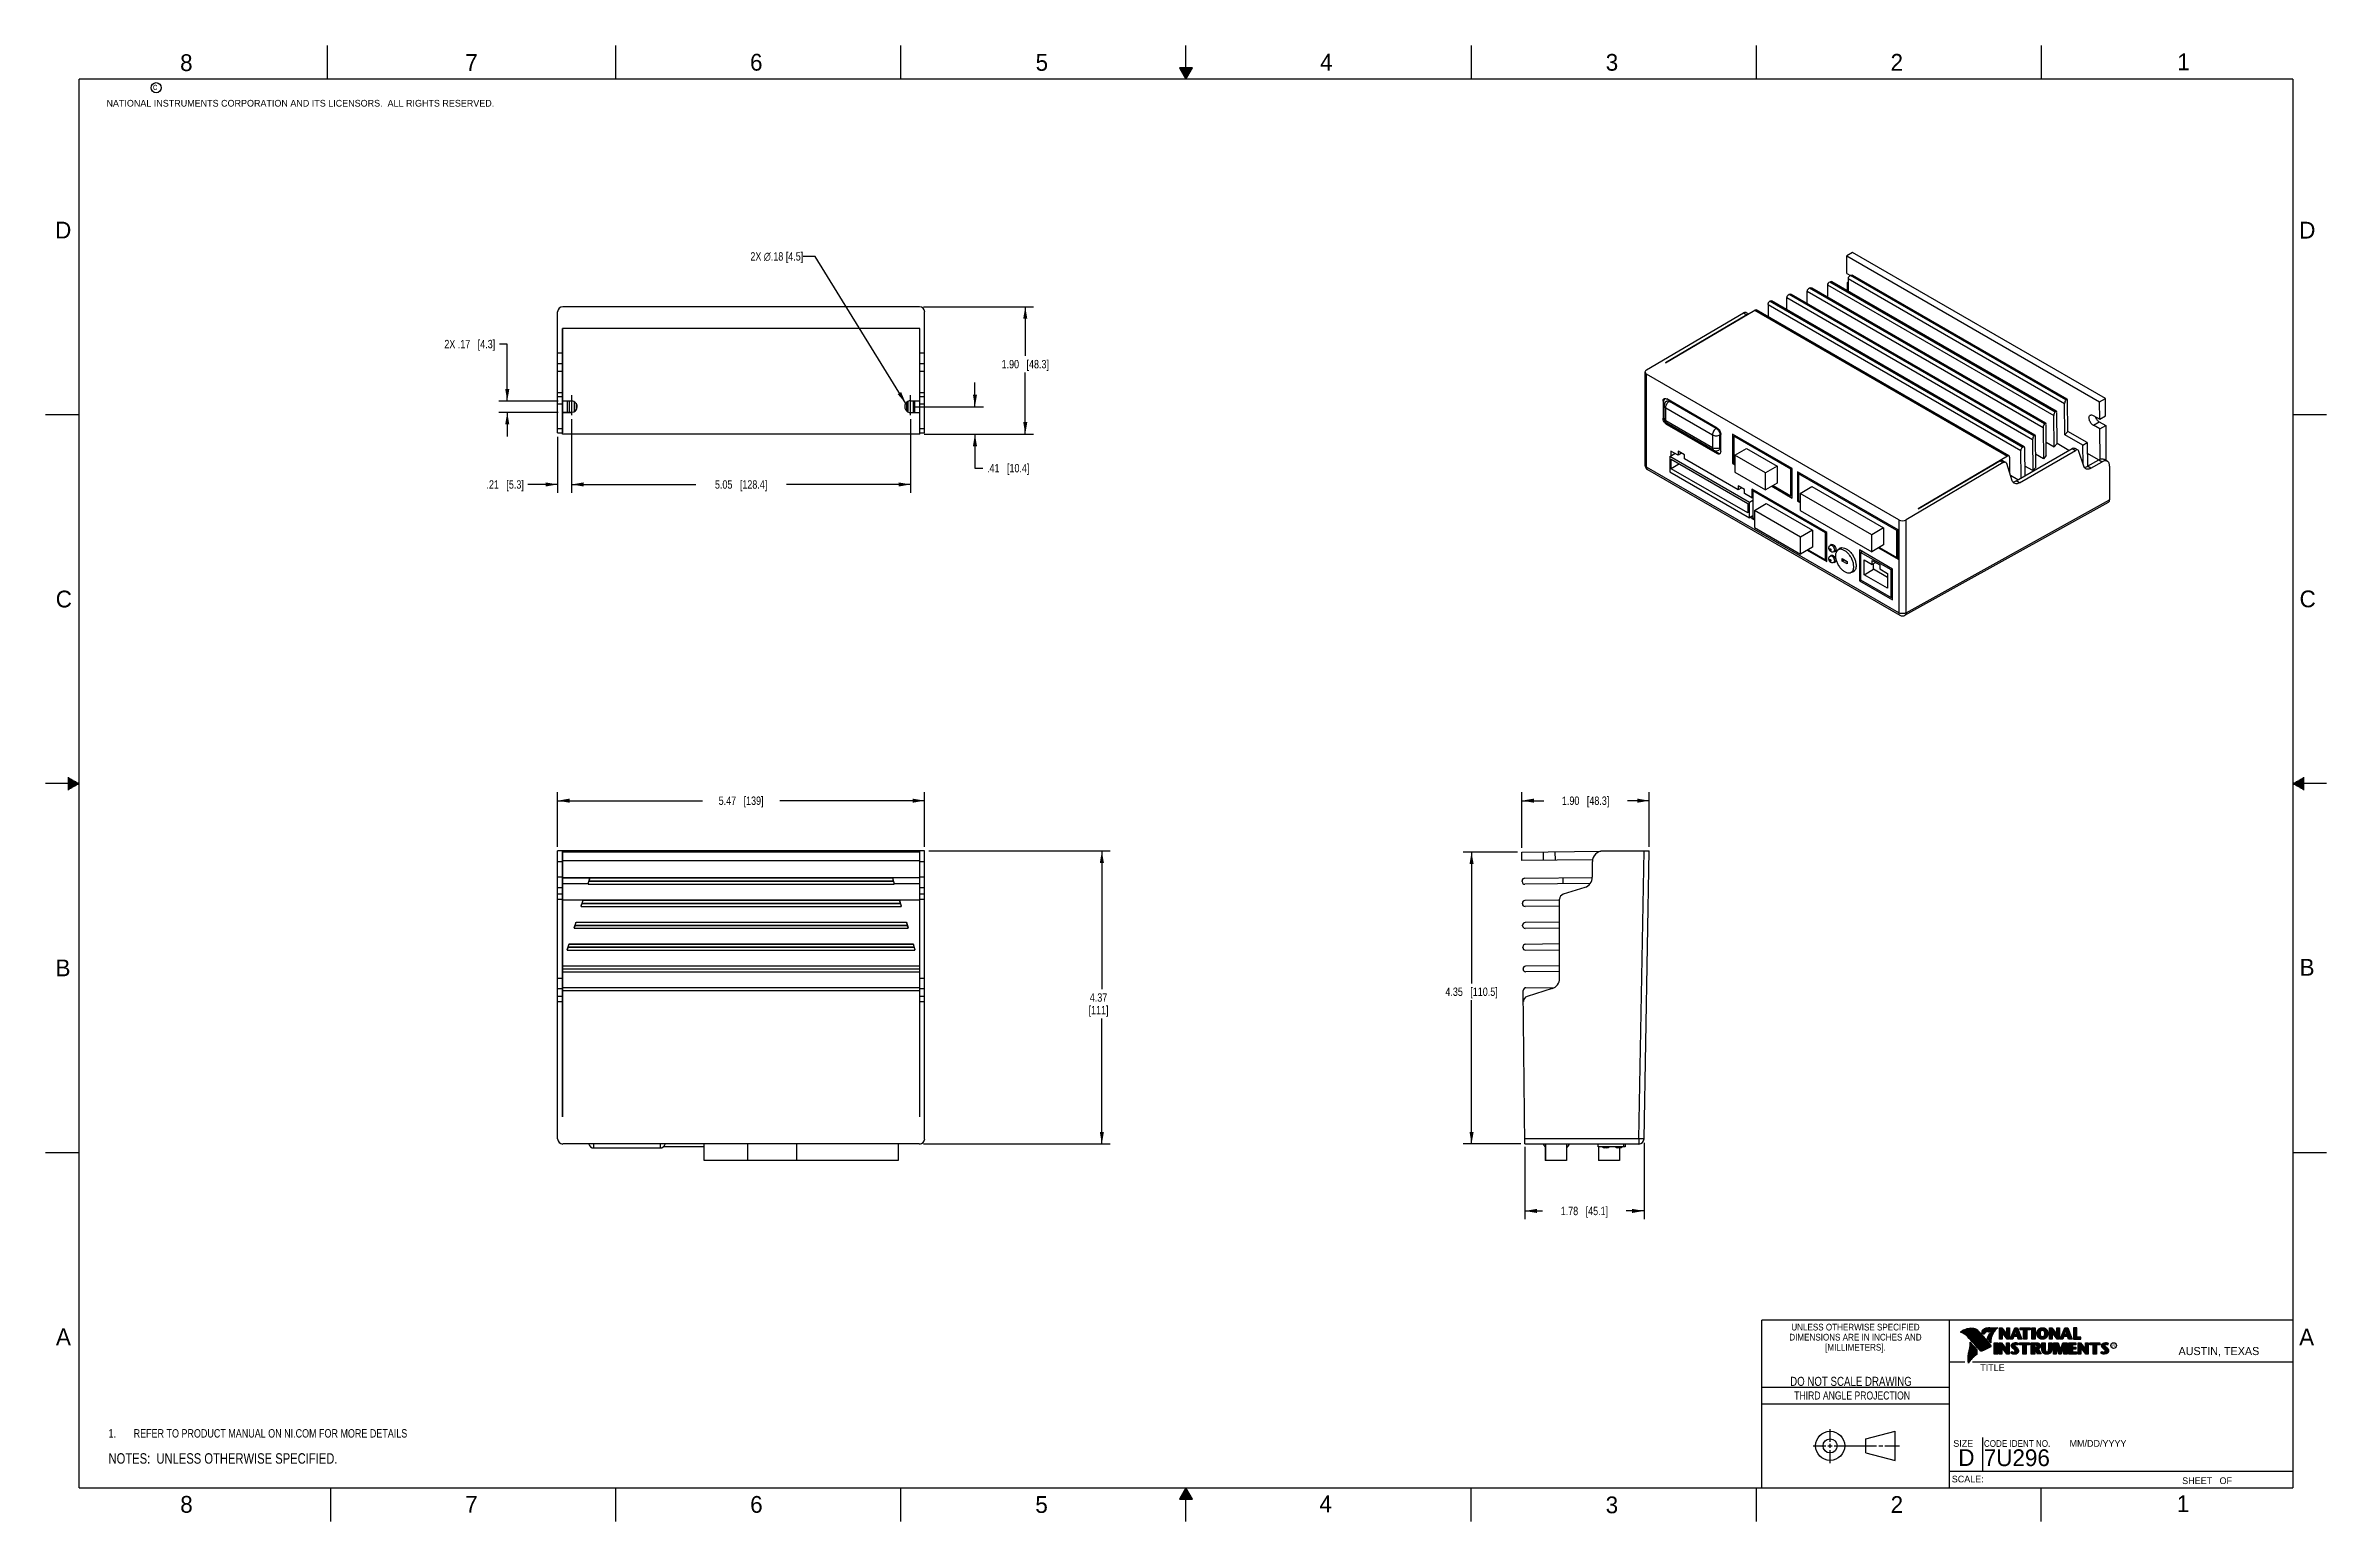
# Model space of a CAD drawing. Header units: inches. Extents: x 0 to 34, y 0 to 22.
import ezdxf

# ---------------------------------------------------------------- set-up
doc = ezdxf.new("R2010")
doc.units = ezdxf.units.IN
doc.header["$LTSCALE"] = 1.87
doc.header["$MEASUREMENT"] = 0
doc.linetypes.add('CENTER', pattern=[0.6, 0.375, -0.075, 0.075, -0.075])
doc.layers.get('0').update_dxf_attribs({"linetype": 'CONTINUOUS'})
for name, color, linetype in [('DEFAULT_1', 7, 'CENTER'), ('DETAIL', 7, 'CONTINUOUS'), ('DIMENSIONS', 7, 'CONTINUOUS')]:
    doc.layers.add(name, color=color, linetype=linetype)
doc.styles.get("Standard").update_dxf_attribs({"font": 'txt', "width": 0.8})
doc.styles.add('TEXTSTYLE_2', font='txt')
doc.styles.add('TEXTSTYLE_3', font='txt', dxfattribs={"width": 0.9})
doc.dimstyles.new('DIMSTYLE_1', dxfattribs={"dimtxt": 0.125, "dimasz": 0.18, "dimexe": 0.125, "dimexo": 0.0625, "dimgap": 0.0625, "dimtad": 0, "dimtih": 1, "dimtoh": 1, "dimdec": 1, "dimzin": 4, "dimdsep": 46, "dimtxsty": 'STANDARD', "dimblk": '_FILLED', "dimblk1": '_FILLED', "dimblk2": '_FILLED', "dimcen": 0.09, "dimadec": 0, "dimazin": 0, "dimtp": 1, "dimtm": 1, "dimtfac": 1, "dimtdec": 1, "dimtofl": 0, "dimtmove": 0, "dimatfit": 3, "dimldrblk": '_FILLED', "dimfxl": 1, "dimtolj": 1, "dimtzin": 4, "dimarcsym": 0})
doc.dimstyles.get("Standard").update_dxf_attribs({"dimtxt": 0.125, "dimasz": 0.18, "dimexe": 0.125, "dimexo": 0.0625, "dimgap": 0.09, "dimtad": 0, "dimtih": 1, "dimtoh": 1, "dimdec": 1, "dimzin": 4, "dimdsep": 46, "dimtxsty": 'STANDARD', "dimblk": '_FILLED', "dimblk1": '_FILLED', "dimblk2": '_FILLED', "dimcen": 0.09, "dimadec": 0, "dimazin": 0, "dimtol": 1, "dimtp": 0.1, "dimtm": 0.1, "dimtfac": 1, "dimtdec": 1, "dimtofl": 0, "dimtmove": 0, "dimatfit": 3, "dimldrblk": '_FILLED', "dimfxl": 1, "dimtolj": 1, "dimtzin": 4, "dimarcsym": 0})

msp = doc.modelspace()

# ---------------------------------------------------------------- texts
at = {"color": 2, "linetype": 'CONTINUOUS', "line_spacing_factor": 0.9}
for s, insert, char_height, width, attachment_point, style in [('8', (2.005, 21.871), 0.25, 0.25, 1, 'TEXTSTYLE_2'), ('7', (6.256, 21.874), 0.25, 0.25, 1, 'TEXTSTYLE_2'), ('6', (10.501, 21.877), 0.25, 0.25, 1, 'TEXTSTYLE_2'), ('5', (14.758, 21.875), 0.25, 0.25, 1, 'TEXTSTYLE_2'), ('4', (18.998, 21.878), 0.25, 0.25, 1, 'TEXTSTYLE_2'), ('3', (23.257, 21.876), 0.25, 0.25, 1, 'TEXTSTYLE_2'), ('2', (27.503, 21.876), 0.25, 0.25, 1, 'TEXTSTYLE_2'), ('1', (31.778, 21.883), 0.25, 0.25, 1, 'TEXTSTYLE_2'), ('NATIONAL INSTRUMENTS CORPORATION AND ITS LICENSORS.  ALL RIGHTS RESERVED.', (0.907, 21.191), 0.1, 7.3, 1, 'TEXTSTYLE_2'), ('c', (1.599, 21.439), 0.1, 0.1, 1, 'TEXTSTYLE_2'), ('D', (0.142, 19.375), 0.25, 0.25, 1, 'TEXTSTYLE_2'), ('D', (33.595, 19.374), 0.25, 0.25, 1, 'TEXTSTYLE_2'), ('C', (0.151, 13.875), 0.25, 0.25, 1, 'TEXTSTYLE_2'), ('C', (33.6, 13.877), 0.25, 0.25, 1, 'TEXTSTYLE_2'), ('B', (0.148, 8.376), 0.25, 0.25, 1, 'TEXTSTYLE_2'), ('B', (33.601, 8.385), 0.25, 0.25, 1, 'TEXTSTYLE_2'), ('A', (0.154, 2.876), 0.25, 0.25, 1, 'TEXTSTYLE_2'), ('DIMENSIONS ARE IN INCHES AND', (26.98, 2.796), 0.1, 2.52, 2, 'TEXTSTYLE_3'), ('UNLESS OTHERWISE SPECIFIED', (26.98, 2.946), 0.1, 2.34, 2, 'TEXTSTYLE_3'), ('A', (33.594, 2.873), 0.25, 0.25, 1, 'TEXTSTYLE_2'), ('[MILLIMETERS].', (26.98, 2.646), 0.1, 1.26, 2, 'TEXTSTYLE_3'), ('R', (30.808, 2.641), 0.042, 0.04198, 1, 'TEXTSTYLE_2'), ('AUSTIN, TEXAS', (31.796, 2.599), 0.12, 1.56, 1, 'TEXTSTYLE_2'), ('TITLE', (28.84, 2.34), 0.1, 0.5, 1, 'TEXTSTYLE_2'), ('SIZE', (28.438, 1.212), 0.1, 0.4, 1, 'TEXTSTYLE_2'), ('CODE IDENT NO.', (28.895, 1.211), 0.1, 1.26, 1, 'TEXTSTYLE_3'), ('MM/DD/YYYY', (30.172, 1.212), 0.1, 1, 1, 'TEXTSTYLE_2'), ('SCALE:', (28.416, 0.681), 0.1, 0.6, 1, 'TEXTSTYLE_2'), ('8', (2.007, 0.379), 0.25, 0.25, 1, 'TEXTSTYLE_2'), ('7', (6.255, 0.379), 0.25, 0.25, 1, 'TEXTSTYLE_2'), ('6', (10.503, 0.378), 0.25, 0.25, 1, 'TEXTSTYLE_2'), ('5', (14.754, 0.376), 0.25, 0.25, 1, 'TEXTSTYLE_2'), ('4', (18.988, 0.387), 0.25, 0.25, 1, 'TEXTSTYLE_2'), ('3', (23.256, 0.371), 0.25, 0.25, 1, 'TEXTSTYLE_2'), ('2', (27.504, 0.376), 0.25, 0.25, 1, 'TEXTSTYLE_2'), ('1', (31.771, 0.389), 0.25, 0.25, 1, 'TEXTSTYLE_2'), ('SHEET   OF', (31.85, 0.656), 0.1, 1, 1, 'TEXTSTYLE_2')]:
    msp.add_mtext(s, dxfattribs=dict(at, insert=insert, char_height=char_height, width=width, attachment_point=attachment_point, style=style))
at = {"color": 7, "linetype": 'CONTINUOUS', "insert": (26.913, 2.155), "char_height": 0.135, "width": 2.16, "attachment_point": 2, "line_spacing_factor": 0.9}
msp.add_mtext('DO NOT SCALE DRAWING', dxfattribs=at)
at = {"color": 2, "linetype": 'CONTINUOUS', "insert": (26.93, 1.937), "char_height": 0.12, "width": 2.112, "attachment_point": 2, "line_spacing_factor": 0.9}
msp.add_mtext('THIRD ANGLE PROJECTION', dxfattribs=at)
at = {"color": 7, "linetype": 'CONTINUOUS', "char_height": 0.25, "attachment_point": 1, "line_spacing_factor": 0.9, "style": 'TEXTSTYLE_2'}
for s, insert, width in [('D  ', (28.513, 1.076), 0.75), ('7U296', (28.893, 1.074), 1.25)]:
    msp.add_mtext(s, dxfattribs=dict(at, insert=insert, width=width))
at = {"layer": 'DETAIL', "color": 2, "linetype": 'CONTINUOUS', "insert": (11.294, 18.92), "char_height": 0.125, "width": 1.36667, "attachment_point": 3, "line_spacing_factor": 0.9}
msp.add_mtext('2X \\Fgdt;{\\Fgdt;n}\\Ftxt;.18 [4.5]', dxfattribs=at)

# ---------------------------------------------------------------- blocks, each defined once
blk = doc.blocks.new('SYMBOL_3_BL0', base_point=(3.625, 1.312))
at = {"color": 2, "linetype": 'CONTINUOUS', "width": 0.8}
for s, p in [('1.', (0.938, 1.25)), ('REFER TO PRODUCT MANUAL ON NI.COM FOR MORE DETAILS', (1.312, 1.25))]:
    blk.add_text(s, height=0.125, dxfattribs=at).set_placement(p)
blk = doc.blocks.new('_FILLED')
at = {"color": 0, "linetype": 'BYBLOCK'}
blk.add_solid([(0, 0), (-1, 0.17), (-1, -0.17)], dxfattribs=at)
blk = doc.blocks.new('*D0')
at = {"layer": 'DIMENSIONS', "color": 2, "linetype": 'CONTINUOUS'}
for p, q in [((13.167, 9.994), (15.871, 9.994)), ((15.746, 9.994), (15.746, 7.935)), ((15.746, 5.626), (15.746, 7.497)), ((13.088, 5.626), (15.871, 5.626))]:
    blk.add_line(p, q, dxfattribs=at)
at = {"layer": 'DIMENSIONS', "color": 2, "linetype": 'CONTINUOUS', "xscale": 0.18, "yscale": 0.18, "zscale": 0.18}
for p, rotation in [((15.746, 9.994), 90), ((15.746, 5.626), 270)]:
    blk.add_blockref('_FILLED', p, dxfattribs=dict(at, rotation=rotation))
at = {"layer": 'DIMENSIONS', "color": 2, "linetype": 'CONTINUOUS', "insert": (15.696, 7.872), "char_height": 0.125, "width": 0.5, "attachment_point": 2, "line_spacing_factor": 0.9}
blk.add_mtext('4.37\\P[111]', dxfattribs=at)
blk = doc.blocks.new('*D1')
at = {"layer": 'DIMENSIONS', "color": 2, "linetype": 'CONTINUOUS'}
for p, q in [((7.632, 10.056), (7.632, 10.869)), ((7.632, 10.744), (9.793, 10.744)), ((13.104, 10.744), (10.943, 10.744)), ((13.104, 10.056), (13.104, 10.869))]:
    blk.add_line(p, q, dxfattribs=at)
at = {"layer": 'DIMENSIONS', "color": 2, "linetype": 'CONTINUOUS', "xscale": 0.18, "yscale": 0.18, "zscale": 0.18, "rotation": 180}
blk.add_blockref('_FILLED', (7.632, 10.744), dxfattribs=at)
at = {"layer": 'DIMENSIONS', "color": 2, "linetype": 'CONTINUOUS', "xscale": 0.18, "yscale": 0.18, "zscale": 0.18}
blk.add_blockref('_FILLED', (13.104, 10.744), dxfattribs=at)
at = {"layer": 'DIMENSIONS', "color": 2, "linetype": 'CONTINUOUS', "insert": (10.368, 10.806), "char_height": 0.125, "width": 1.025, "attachment_point": 2, "line_spacing_factor": 0.9}
blk.add_mtext('5.47{\\Ftxt.shx;\\W1.000000;\\H0.125000; }[139]', dxfattribs=at)
blk = doc.blocks.new('*D2')
at = {"layer": 'DIMENSIONS', "color": 2, "linetype": 'CONTINUOUS'}
for p, q in [((22.007, 10.04), (22.007, 10.869)), ((22.007, 10.744), (22.332, 10.744)), ((23.907, 10.744), (23.582, 10.744)), ((23.907, 10.056), (23.907, 10.869))]:
    blk.add_line(p, q, dxfattribs=at)
at = {"layer": 'DIMENSIONS', "color": 2, "linetype": 'CONTINUOUS', "xscale": 0.18, "yscale": 0.18, "zscale": 0.18, "rotation": 180}
blk.add_blockref('_FILLED', (22.007, 10.744), dxfattribs=at)
at = {"layer": 'DIMENSIONS', "color": 2, "linetype": 'CONTINUOUS', "xscale": 0.18, "yscale": 0.18, "zscale": 0.18}
blk.add_blockref('_FILLED', (23.907, 10.744), dxfattribs=at)
at = {"layer": 'DIMENSIONS', "color": 2, "linetype": 'CONTINUOUS', "insert": (22.957, 10.806), "char_height": 0.125, "width": 1.125, "attachment_point": 2, "line_spacing_factor": 0.9}
blk.add_mtext('1.90{\\Ftxt.shx;\\W1.000000;\\H0.125000; }[48.3]', dxfattribs=at)
blk = doc.blocks.new('*D3')
at = {"layer": 'DIMENSIONS', "color": 2, "linetype": 'CONTINUOUS'}
for p, q in [((22.051, 5.586), (22.051, 4.503)), ((23.828, 5.641), (23.828, 4.503)), ((22.051, 4.628), (22.314, 4.628)), ((23.828, 4.628), (23.564, 4.628))]:
    blk.add_line(p, q, dxfattribs=at)
at = {"layer": 'DIMENSIONS', "color": 2, "linetype": 'CONTINUOUS', "xscale": 0.18, "yscale": 0.18, "zscale": 0.18, "rotation": 180}
blk.add_blockref('_FILLED', (22.051, 4.628), dxfattribs=at)
at = {"layer": 'DIMENSIONS', "color": 2, "linetype": 'CONTINUOUS', "xscale": 0.18, "yscale": 0.18, "zscale": 0.18}
blk.add_blockref('_FILLED', (23.828, 4.628), dxfattribs=at)
at = {"layer": 'DIMENSIONS', "color": 2, "linetype": 'CONTINUOUS', "insert": (22.939, 4.69), "char_height": 0.125, "width": 1.125, "attachment_point": 2, "line_spacing_factor": 0.9}
blk.add_mtext('1.78{\\Ftxt.shx;\\W1.000000;\\H0.125000; }[45.1]', dxfattribs=at)
blk = doc.blocks.new('*D4')
at = {"layer": 'DIMENSIONS', "color": 2, "linetype": 'CONTINUOUS'}
for p, q in [((21.944, 9.978), (21.132, 9.978)), ((21.257, 9.978), (21.257, 8.02)), ((21.257, 5.626), (21.257, 7.77)), ((21.989, 5.626), (21.132, 5.626))]:
    blk.add_line(p, q, dxfattribs=at)
at = {"layer": 'DIMENSIONS', "color": 2, "linetype": 'CONTINUOUS', "xscale": 0.18, "yscale": 0.18, "zscale": 0.18}
for p, rotation in [((21.257, 9.978), 90), ((21.257, 5.626), 270)]:
    blk.add_blockref('_FILLED', p, dxfattribs=dict(at, rotation=rotation))
at = {"layer": 'DIMENSIONS', "color": 2, "linetype": 'CONTINUOUS', "insert": (21.257, 7.958), "char_height": 0.125, "width": 1.225, "attachment_point": 2, "line_spacing_factor": 0.9}
blk.add_mtext('4.35{\\Ftxt.shx;\\W1.000000;\\H0.125000; }[110.5]', dxfattribs=at)
blk = doc.blocks.new('*D5')
at = {"layer": 'DIMENSIONS', "color": 2, "linetype": 'CONTINUOUS'}
for p, q in [((13.088, 18.108), (14.729, 18.108)), ((14.604, 18.108), (14.604, 17.377)), ((14.604, 16.208), (14.604, 17.127)), ((13.095, 16.208), (14.729, 16.208))]:
    blk.add_line(p, q, dxfattribs=at)
at = {"layer": 'DIMENSIONS', "color": 2, "linetype": 'CONTINUOUS', "xscale": 0.18, "yscale": 0.18, "zscale": 0.18}
for p, rotation in [((14.604, 18.108), 90), ((14.604, 16.208), 270)]:
    blk.add_blockref('_FILLED', p, dxfattribs=dict(at, rotation=rotation))
at = {"layer": 'DIMENSIONS', "color": 2, "linetype": 'CONTINUOUS', "insert": (14.604, 17.314), "char_height": 0.125, "width": 1.125, "attachment_point": 2, "line_spacing_factor": 0.9}
blk.add_mtext('1.90{\\Ftxt.shx;\\W1.000000;\\H0.125000; }[48.3]', dxfattribs=at)
blk = doc.blocks.new('*D6')
at = {"layer": 'DIMENSIONS', "color": 2, "linetype": 'CONTINUOUS'}
for p, q in [((13.854, 16.617), (13.854, 16.977)), ((12.957, 16.617), (13.979, 16.617)), ((13.095, 16.208), (13.979, 16.208)), ((13.854, 16.208), (13.854, 15.701)), ((13.854, 15.701), (13.972, 15.701))]:
    blk.add_line(p, q, dxfattribs=at)
at = {"layer": 'DIMENSIONS', "color": 2, "linetype": 'CONTINUOUS', "xscale": 0.18, "yscale": 0.18, "zscale": 0.18}
for p, rotation in [((13.854, 16.617), 270), ((13.854, 16.208), 90)]:
    blk.add_blockref('_FILLED', p, dxfattribs=dict(at, rotation=rotation))
at = {"layer": 'DIMENSIONS', "color": 2, "linetype": 'CONTINUOUS', "insert": (14.034, 15.764), "char_height": 0.125, "width": 1.025, "attachment_point": 1, "line_spacing_factor": 0.9}
blk.add_mtext('.41{\\Ftxt.shx;\\W1.000000;\\H0.125000; }[10.4]', dxfattribs=at)
blk = doc.blocks.new('*D7')
at = {"layer": 'DIMENSIONS', "color": 2, "linetype": 'CONTINUOUS'}
for p, q in [((6.882, 17.551), (6.764, 17.551)), ((6.882, 16.701), (6.882, 17.551)), ((7.641, 16.701), (6.757, 16.701)), ((7.641, 16.533), (6.757, 16.533)), ((6.882, 16.533), (6.882, 16.173))]:
    blk.add_line(p, q, dxfattribs=at)
at = {"layer": 'DIMENSIONS', "color": 2, "linetype": 'CONTINUOUS', "xscale": 0.18, "yscale": 0.18, "zscale": 0.18}
for p, rotation in [((6.882, 16.701), 270), ((6.882, 16.533), 90)]:
    blk.add_blockref('_FILLED', p, dxfattribs=dict(at, rotation=rotation))
at = {"layer": 'DIMENSIONS', "color": 2, "linetype": 'CONTINUOUS', "insert": (6.702, 17.613), "char_height": 0.125, "width": 1.225, "attachment_point": 3, "line_spacing_factor": 0.9}
blk.add_mtext('2X .17{\\Ftxt.shx;\\W1.000000;\\H0.125000; }[4.3]', dxfattribs=at)
blk = doc.blocks.new('*D8')
at = {"layer": 'DIMENSIONS', "color": 2, "linetype": 'CONTINUOUS'}
for p, q in [((7.841, 16.429), (7.841, 15.333)), ((12.895, 16.429), (12.895, 15.333)), ((7.841, 15.458), (9.693, 15.458)), ((12.895, 15.458), (11.043, 15.458))]:
    blk.add_line(p, q, dxfattribs=at)
at = {"layer": 'DIMENSIONS', "color": 2, "linetype": 'CONTINUOUS', "xscale": 0.18, "yscale": 0.18, "zscale": 0.18}
for p, rotation in [((7.841, 15.458), 180), ((12.895, 15.458), 2e-10)]:
    blk.add_blockref('_FILLED', p, dxfattribs=dict(at, rotation=rotation))
at = {"layer": 'DIMENSIONS', "color": 2, "linetype": 'CONTINUOUS', "insert": (10.368, 15.52), "char_height": 0.125, "width": 1.225, "attachment_point": 2, "line_spacing_factor": 0.9}
blk.add_mtext('5.05{\\Ftxt.shx;\\W1.000000;\\H0.125000; }[128.4]', dxfattribs=at)
blk = doc.blocks.new('*D9')
at = {"layer": 'DIMENSIONS', "color": 2, "linetype": 'CONTINUOUS'}
for p, q in [((7.841, 16.429), (7.841, 15.333)), ((7.632, 16.168), (7.632, 15.333)), ((7.632, 15.458), (7.191, 15.458)), ((7.841, 15.458), (8.201, 15.458))]:
    blk.add_line(p, q, dxfattribs=at)
at = {"layer": 'DIMENSIONS', "color": 2, "linetype": 'CONTINUOUS', "xscale": 0.18, "yscale": 0.18, "zscale": 0.18}
blk.add_blockref('_FILLED', (7.632, 15.458), dxfattribs=at)
at = {"layer": 'DIMENSIONS', "color": 2, "linetype": 'CONTINUOUS', "xscale": 0.18, "yscale": 0.18, "zscale": 0.18, "rotation": 180.0000000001}
blk.add_blockref('_FILLED', (7.841, 15.458), dxfattribs=at)
at = {"layer": 'DIMENSIONS', "color": 2, "linetype": 'CONTINUOUS', "insert": (7.129, 15.52), "char_height": 0.125, "width": 0.925, "attachment_point": 3, "line_spacing_factor": 0.9}
blk.add_mtext('.21{\\Ftxt.shx;\\W1.000000;\\H0.125000; }[5.3]', dxfattribs=at)
blk = doc.blocks.new('SYMBOL_4_BL1', base_point=(3.1215, 0.9375))
at = {"layer": 'DETAIL', "color": 2, "linetype": 'CONTINUOUS', "width": 0.8}
blk.add_text('NOTES:  UNLESS OTHERWISE SPECIFIED.', height=0.156, dxfattribs=at).set_placement((0.9375, 0.8595))

# ---------------------------------------------------------------- dimensions: what is measured, and where the dimension line sits
at = {"layer": 'DIMENSIONS', "color": 2, "linetype": 'CONTINUOUS'}
for base, p1, p2, angle, picture, middle in [((14.604, 16.208), (13.026, 18.108), (13.033, 16.208), 270, '*D5', (14.604, 17.252)), ((13.854, 16.617), (13.033, 16.208), (12.895, 16.617), 90, '*D6', (14.547, 15.701)), ((7.632, 15.458), (7.841, 16.492), (7.632, 16.23), 180, '*D9', (6.666, 15.458)), ((15.746, 9.994), (13.026, 5.626), (13.104, 9.994), 90, '*D0', (15.746, 7.716)), ((21.257, 9.978), (22.051, 5.626), (22.007, 9.978), 90, '*D4', (21.257, 7.895))]:
    dim = msp.add_linear_dim(base=base, p1=p1, p2=p2, angle=angle, dimstyle='DIMSTYLE_1', dxfattribs=at)
    dim.commit()
    dim.dimension.update_dxf_attribs({"geometry": picture, "text_midpoint": middle, "dimtype": 160})
dim = msp.add_linear_dim(base=(6.882, 16.701), p1=(7.704, 16.533), p2=(7.704, 16.701), angle=90, text='2X <>', dimstyle='DIMSTYLE_1', dxfattribs=at)
dim.commit()
dim.dimension.update_dxf_attribs({"geometry": '*D7', "text_midpoint": (6.089, 17.551), "dimtype": 160})
for base, p1, p2, picture, middle in [((12.895, 15.458), (7.841, 16.492), (12.895, 16.492), '*D8', (10.368, 15.458)), ((13.104, 10.744), (7.632, 9.994), (13.104, 9.994), '*D1', (10.368, 10.744)), ((23.907, 10.744), (22.007, 9.978), (23.907, 9.994), '*D2', (22.957, 10.744)), ((23.828, 4.628), (22.051, 5.649), (23.828, 5.703), '*D3', (22.939, 4.628))]:
    dim = msp.add_linear_dim(base=base, p1=p1, p2=p2, dimstyle='DIMSTYLE_1', dxfattribs=at)
    dim.commit()
    dim.dimension.update_dxf_attribs({"geometry": picture, "text_midpoint": middle, "dimtype": 160})

# ---------------------------------------------------------------- linework, layer by layer
at = {"color": 2, "linetype": 'CONTINUOUS'}
for p, q in [((4.2, 21.5), (4.2, 22)), ((8.5, 21.5), (8.5, 22)), ((12.75, 21.5), (12.75, 22)), ((17, 21.5), (17, 22)), ((21.25, 22), (21.25, 21.5)), ((25.5, 22), (25.5, 21.5)), ((29.75, 22), (29.75, 21.5)), ((16.902, 21.67), (17, 21.5)), ((17.098, 21.67), (16.902, 21.67)), ((16.908, 21.66), (17.092, 21.66)), ((16.913, 21.65), (17.087, 21.65)), ((16.919, 21.64), (17.081, 21.64)), ((16.925, 21.63), (17.075, 21.63)), ((16.931, 21.62), (17.069, 21.62)), ((16.937, 21.61), (17.064, 21.61)), ((16.942, 21.6), (17.058, 21.6)), ((16.948, 21.59), (17.052, 21.59)), ((16.954, 21.58), (17.046, 21.58)), ((16.96, 21.57), (17.04, 21.57)), ((16.965, 21.56), (17.035, 21.56)), ((16.971, 21.55), (17.029, 21.55)), ((16.977, 21.54), (17.023, 21.54)), ((16.983, 21.53), (17.017, 21.53)), ((16.988, 21.52), (17.012, 21.52)), ((16.994, 21.51), (17.006, 21.51)), ((17, 21.5), (17.098, 21.67)), ((0, 16.5), (0.5, 16.5)), ((33.5, 16.5), (34, 16.5)), ((0.5, 11), (0, 11)), ((0.33, 11.09), (0.344, 11.09)), ((0.33, 11.08), (0.361, 11.08)), ((0.33, 11.07), (0.379, 11.07)), ((0.33, 11.06), (0.396, 11.06)), ((0.33, 11.05), (0.413, 11.05)), ((0.33, 11.04), (0.431, 11.04)), ((0.33, 11.03), (0.448, 11.03)), ((0.33, 11.02), (0.465, 11.02)), ((0.33, 11.01), (0.483, 11.01)), ((0.33, 10.99), (0.483, 10.99)), ((0.33, 10.98), (0.465, 10.98)), ((0.33, 10.97), (0.448, 10.97)), ((0.33, 10.96), (0.431, 10.96)), ((0.33, 10.95), (0.413, 10.95)), ((0.33, 10.94), (0.396, 10.94)), ((0.33, 10.93), (0.379, 10.93)), ((0.33, 10.92), (0.361, 10.92)), ((0.33, 10.91), (0.344, 10.91)), ((34, 11), (33.5, 11)), ((33.517, 11.01), (33.67, 11.01)), ((33.517, 10.99), (33.67, 10.99)), ((33.535, 11.02), (33.67, 11.02)), ((33.535, 10.98), (33.67, 10.98)), ((33.552, 11.03), (33.67, 11.03)), ((33.552, 10.97), (33.67, 10.97)), ((33.569, 11.04), (33.67, 11.04)), ((33.569, 10.96), (33.67, 10.96)), ((33.587, 11.05), (33.67, 11.05)), ((33.587, 10.95), (33.67, 10.95)), ((33.604, 11.06), (33.67, 11.06)), ((33.604, 10.94), (33.67, 10.94)), ((33.621, 11.07), (33.67, 11.07)), ((33.621, 10.93), (33.67, 10.93)), ((33.639, 11.08), (33.67, 11.08)), ((33.639, 10.92), (33.67, 10.92)), ((33.656, 11.09), (33.67, 11.09)), ((33.656, 10.91), (33.67, 10.91)), ((0, 5.5), (0.5, 5.5)), ((33.5, 5.5), (34, 5.5)), ((28.556, 2.822), (28.556, 2.825)), ((28.563, 2.819), (28.563, 2.829)), ((28.57, 2.817), (28.57, 2.833)), ((28.577, 2.814), (28.577, 2.837)), ((28.583, 2.811), (28.583, 2.841)), ((28.59, 2.807), (28.59, 2.845)), ((28.597, 2.803), (28.597, 2.848)), ((28.604, 2.799), (28.604, 2.851)), ((28.611, 2.795), (28.611, 2.854)), ((28.618, 2.791), (28.618, 2.856)), ((28.625, 2.786), (28.625, 2.858)), ((28.632, 2.78), (28.632, 2.861)), ((28.638, 2.775), (28.638, 2.863)), ((28.645, 2.769), (28.645, 2.864)), ((28.652, 2.762), (28.652, 2.866)), ((28.659, 2.755), (28.659, 2.868)), ((28.666, 2.747), (28.666, 2.869)), ((28.673, 2.74), (28.673, 2.871)), ((28.68, 2.732), (28.68, 2.872)), ((28.686, 2.725), (28.686, 2.873)), ((28.693, 2.717), (28.693, 2.873)), ((28.7, 2.709), (28.7, 2.873)), ((28.707, 2.701), (28.707, 2.873)), ((28.714, 2.694), (28.714, 2.873)), ((28.721, 2.686), (28.721, 2.872)), ((28.728, 2.678), (28.728, 2.872)), ((28.735, 2.67), (28.735, 2.87)), ((28.741, 2.661), (28.741, 2.869)), ((28.748, 2.653), (28.748, 2.868)), ((28.755, 2.645), (28.755, 2.866)), ((28.762, 2.637), (28.762, 2.864)), ((28.769, 2.629), (28.769, 2.861)), ((28.776, 2.621), (28.776, 2.858)), ((28.783, 2.614), (28.783, 2.854)), ((28.789, 2.606), (28.789, 2.85)), ((28.796, 2.598), (28.796, 2.845)), ((28.803, 2.591), (28.803, 2.839)), ((28.81, 2.584), (28.81, 2.833)), ((28.817, 2.576), (28.817, 2.825)), ((28.824, 2.569), (28.824, 2.818)), ((28.831, 2.562), (28.831, 2.811)), ((28.837, 2.556), (28.837, 2.804)), ((28.844, 2.55), (28.844, 2.797)), ((28.851, 2.547), (28.851, 2.789)), ((28.858, 2.547), (28.858, 2.782)), ((28.886, 2.792), (28.863, 2.819)), ((28.865, 2.548), (28.865, 2.775)), ((28.888, 2.798), (28.868, 2.821)), ((28.872, 2.817), (28.872, 2.834)), ((28.872, 2.551), (28.872, 2.768)), ((28.879, 2.809), (28.879, 2.846)), ((28.879, 2.554), (28.879, 2.76)), ((28.886, 2.801), (28.886, 2.854)), ((28.886, 2.557), (28.886, 2.752)), ((28.892, 2.8), (28.892, 2.859)), ((28.892, 2.56), (28.892, 2.744)), ((28.899, 2.804), (28.899, 2.863)), ((28.899, 2.563), (28.899, 2.736)), ((28.906, 2.809), (28.906, 2.867)), ((28.906, 2.566), (28.906, 2.727)), ((28.913, 2.815), (28.913, 2.87)), ((28.92, 2.822), (28.92, 2.872)), ((28.927, 2.828), (28.927, 2.874)), ((28.934, 2.831), (28.934, 2.875)), ((28.94, 2.833), (28.94, 2.876)), ((28.962, 2.705), (28.944, 2.726)), ((28.947, 2.834), (28.947, 2.877)), ((28.966, 2.708), (28.95, 2.726)), ((28.954, 2.833), (28.954, 2.878)), ((28.954, 2.721), (28.954, 2.736)), ((28.961, 2.831), (28.961, 2.879)), ((28.961, 2.713), (28.961, 2.752)), ((28.968, 2.829), (28.968, 2.879)), ((28.968, 2.705), (28.968, 2.77)), ((28.975, 2.828), (28.975, 2.88)), ((28.975, 2.697), (28.975, 2.782)), ((28.982, 2.828), (28.982, 2.88)), ((28.982, 2.689), (28.982, 2.789)), ((28.984, 2.885), (29.101, 2.887)), ((28.985, 2.88), (29.088, 2.882)), ((28.988, 2.828), (28.988, 2.88)), ((28.988, 2.681), (28.988, 2.792)), ((28.995, 2.828), (28.995, 2.88)), ((28.995, 2.7), (28.995, 2.794)), ((29.002, 2.826), (29.002, 2.88)), ((29.002, 2.745), (29.002, 2.795)), ((29.009, 2.822), (29.009, 2.881)), ((29.009, 2.764), (29.009, 2.795)), ((29.016, 2.781), (29.016, 2.881)), ((29.023, 2.795), (29.023, 2.881)), ((29.03, 2.807), (29.03, 2.881)), ((29.037, 2.819), (29.037, 2.881)), ((29.043, 2.829), (29.043, 2.881)), ((29.05, 2.839), (29.05, 2.881)), ((29.057, 2.848), (29.057, 2.881)), ((29.064, 2.856), (29.064, 2.881)), ((29.071, 2.864), (29.071, 2.881)), ((29.078, 2.871), (29.078, 2.882)), ((29.126, 2.885), (29.162, 2.885)), ((29.126, 2.717), (29.126, 2.885)), ((29.131, 2.88), (29.16, 2.88)), ((29.131, 2.722), (29.131, 2.88)), ((29.16, 2.722), (29.131, 2.722)), ((29.139, 2.722), (29.139, 2.88)), ((29.146, 2.722), (29.146, 2.88)), ((29.153, 2.722), (29.153, 2.88)), ((29.16, 2.88), (29.24, 2.775)), ((29.16, 2.83), (29.16, 2.88)), ((29.244, 2.722), (29.16, 2.83)), ((29.16, 2.83), (29.16, 2.722)), ((29.162, 2.885), (29.235, 2.789)), ((29.241, 2.717), (29.165, 2.816)), ((29.165, 2.816), (29.165, 2.717)), ((29.166, 2.822), (29.166, 2.872)), ((29.173, 2.814), (29.173, 2.863)), ((29.18, 2.805), (29.18, 2.854)), ((29.186, 2.796), (29.186, 2.845)), ((29.193, 2.787), (29.193, 2.837)), ((29.2, 2.779), (29.2, 2.828)), ((29.207, 2.77), (29.207, 2.819)), ((29.213, 2.761), (29.213, 2.81)), ((29.22, 2.752), (29.22, 2.801)), ((29.227, 2.744), (29.227, 2.792)), ((29.233, 2.735), (29.233, 2.784)), ((29.235, 2.885), (29.275, 2.885)), ((29.235, 2.789), (29.235, 2.885)), ((29.24, 2.88), (29.27, 2.88)), ((29.24, 2.775), (29.24, 2.88)), ((29.24, 2.726), (29.24, 2.775)), ((29.27, 2.722), (29.244, 2.722)), ((29.247, 2.722), (29.247, 2.88)), ((29.254, 2.722), (29.254, 2.88)), ((29.26, 2.722), (29.26, 2.88)), ((29.267, 2.722), (29.267, 2.88)), ((29.27, 2.88), (29.27, 2.722)), ((29.275, 2.885), (29.275, 2.717)), ((29.285, 2.717), (29.354, 2.885)), ((29.293, 2.722), (29.357, 2.88)), ((29.322, 2.722), (29.293, 2.722)), ((29.301, 2.722), (29.301, 2.741)), ((29.307, 2.722), (29.307, 2.758)), ((29.314, 2.722), (29.314, 2.774)), ((29.321, 2.722), (29.321, 2.79)), ((29.338, 2.762), (29.322, 2.722)), ((29.341, 2.757), (29.325, 2.717)), ((29.327, 2.735), (29.327, 2.807)), ((29.334, 2.752), (29.334, 2.823)), ((29.397, 2.762), (29.338, 2.762)), ((29.341, 2.762), (29.341, 2.84)), ((29.393, 2.757), (29.341, 2.757)), ((29.343, 2.779), (29.365, 2.849)), ((29.392, 2.779), (29.343, 2.779)), ((29.348, 2.792), (29.348, 2.856)), ((29.348, 2.762), (29.348, 2.779)), ((29.35, 2.784), (29.369, 2.844)), ((29.385, 2.784), (29.35, 2.784)), ((29.354, 2.885), (29.397, 2.885)), ((29.354, 2.814), (29.354, 2.872)), ((29.354, 2.762), (29.354, 2.779)), ((29.357, 2.88), (29.393, 2.88)), ((29.361, 2.836), (29.361, 2.88)), ((29.361, 2.762), (29.361, 2.779)), ((29.365, 2.849), (29.373, 2.849)), ((29.368, 2.849), (29.368, 2.88)), ((29.368, 2.762), (29.368, 2.779)), ((29.369, 2.844), (29.369, 2.844)), ((29.369, 2.844), (29.385, 2.784)), ((29.373, 2.849), (29.392, 2.779)), ((29.374, 2.843), (29.374, 2.88)), ((29.374, 2.762), (29.374, 2.779)), ((29.381, 2.818), (29.381, 2.88)), ((29.381, 2.762), (29.381, 2.779)), ((29.388, 2.793), (29.388, 2.88)), ((29.388, 2.762), (29.388, 2.779)), ((29.393, 2.88), (29.454, 2.722)), ((29.407, 2.717), (29.393, 2.757)), ((29.395, 2.762), (29.395, 2.877)), ((29.397, 2.885), (29.461, 2.717)), ((29.41, 2.722), (29.397, 2.762)), ((29.401, 2.749), (29.401, 2.859)), ((29.408, 2.729), (29.408, 2.842)), ((29.454, 2.722), (29.41, 2.722)), ((29.415, 2.722), (29.415, 2.824)), ((29.421, 2.722), (29.421, 2.806)), ((29.428, 2.722), (29.428, 2.789)), ((29.435, 2.722), (29.435, 2.771)), ((29.436, 2.885), (29.584, 2.885)), ((29.436, 2.854), (29.436, 2.885)), ((29.484, 2.854), (29.436, 2.854)), ((29.441, 2.88), (29.579, 2.88)), ((29.441, 2.859), (29.441, 2.88)), ((29.489, 2.859), (29.441, 2.859)), ((29.442, 2.722), (29.442, 2.753)), ((29.448, 2.859), (29.448, 2.88)), ((29.448, 2.722), (29.448, 2.736)), ((29.455, 2.859), (29.455, 2.88)), ((29.462, 2.859), (29.462, 2.88)), ((29.468, 2.859), (29.468, 2.88)), ((29.475, 2.859), (29.475, 2.88)), ((29.482, 2.859), (29.482, 2.88)), ((29.484, 2.717), (29.484, 2.854)), ((29.489, 2.859), (29.488, 2.88)), ((29.489, 2.722), (29.489, 2.859)), ((29.53, 2.722), (29.489, 2.722)), ((29.495, 2.722), (29.495, 2.88)), ((29.502, 2.722), (29.502, 2.88)), ((29.509, 2.722), (29.509, 2.88)), ((29.515, 2.722), (29.515, 2.88)), ((29.522, 2.722), (29.522, 2.88)), ((29.53, 2.859), (29.529, 2.88)), ((29.579, 2.859), (29.53, 2.859)), ((29.53, 2.859), (29.53, 2.722)), ((29.535, 2.859), (29.535, 2.88)), ((29.584, 2.854), (29.535, 2.854)), ((29.535, 2.854), (29.535, 2.717)), ((29.542, 2.859), (29.542, 2.88)), ((29.549, 2.859), (29.549, 2.88)), ((29.556, 2.859), (29.556, 2.88)), ((29.562, 2.859), (29.562, 2.88)), ((29.569, 2.859), (29.569, 2.88)), ((29.576, 2.859), (29.576, 2.88)), ((29.579, 2.88), (29.579, 2.859)), ((29.584, 2.885), (29.584, 2.854)), ((29.61, 2.885), (29.661, 2.885)), ((29.61, 2.717), (29.61, 2.885)), ((29.615, 2.88), (29.656, 2.88)), ((29.615, 2.722), (29.615, 2.88)), ((29.656, 2.722), (29.615, 2.722)), ((29.623, 2.722), (29.623, 2.88)), ((29.629, 2.722), (29.629, 2.88)), ((29.636, 2.722), (29.636, 2.88)), ((29.643, 2.722), (29.643, 2.88)), ((29.65, 2.722), (29.65, 2.88)), ((29.656, 2.88), (29.656, 2.722)), ((29.661, 2.885), (29.661, 2.717)), ((29.684, 2.806), (29.685, 2.81)), ((29.684, 2.802), (29.684, 2.806)), ((29.684, 2.799), (29.684, 2.802)), ((29.685, 2.795), (29.684, 2.799)), ((29.685, 2.816), (29.686, 2.82)), ((29.685, 2.813), (29.685, 2.816)), ((29.685, 2.81), (29.685, 2.813)), ((29.685, 2.792), (29.685, 2.795)), ((29.685, 2.788), (29.685, 2.792)), ((29.686, 2.785), (29.685, 2.788)), ((29.686, 2.823), (29.687, 2.826)), ((29.686, 2.82), (29.686, 2.823)), ((29.687, 2.781), (29.686, 2.785)), ((29.687, 2.826), (29.688, 2.83)), ((29.687, 2.778), (29.687, 2.781)), ((29.688, 2.774), (29.687, 2.778)), ((29.688, 2.83), (29.689, 2.833)), ((29.689, 2.771), (29.688, 2.774)), ((29.689, 2.833), (29.69, 2.836)), ((29.689, 2.809), (29.69, 2.813)), ((29.689, 2.806), (29.689, 2.809)), ((29.689, 2.803), (29.689, 2.806)), ((29.689, 2.799), (29.689, 2.803)), ((29.69, 2.796), (29.689, 2.799)), ((29.69, 2.768), (29.689, 2.771)), ((29.69, 2.836), (29.692, 2.839)), ((29.69, 2.816), (29.691, 2.819)), ((29.69, 2.813), (29.69, 2.816)), ((29.69, 2.792), (29.69, 2.796)), ((29.69, 2.789), (29.69, 2.792)), ((29.691, 2.786), (29.69, 2.789)), ((29.692, 2.765), (29.69, 2.768)), ((29.691, 2.822), (29.692, 2.825)), ((29.691, 2.819), (29.691, 2.822)), ((29.691, 2.782), (29.691, 2.786)), ((29.692, 2.779), (29.691, 2.782)), ((29.692, 2.839), (29.693, 2.841)), ((29.692, 2.825), (29.693, 2.828)), ((29.693, 2.776), (29.692, 2.779)), ((29.693, 2.762), (29.692, 2.765)), ((29.693, 2.841), (29.694, 2.844)), ((29.693, 2.828), (29.694, 2.831)), ((29.694, 2.773), (29.693, 2.776)), ((29.694, 2.759), (29.693, 2.762)), ((29.694, 2.844), (29.696, 2.847)), ((29.694, 2.831), (29.695, 2.834)), ((29.695, 2.77), (29.694, 2.773)), ((29.696, 2.756), (29.694, 2.759)), ((29.695, 2.834), (29.696, 2.837)), ((29.695, 2.77), (29.695, 2.834)), ((29.696, 2.767), (29.695, 2.77)), ((29.696, 2.847), (29.698, 2.85)), ((29.696, 2.837), (29.697, 2.839)), ((29.697, 2.764), (29.696, 2.767)), ((29.697, 2.753), (29.696, 2.756)), ((29.697, 2.839), (29.699, 2.842)), ((29.699, 2.761), (29.697, 2.764)), ((29.699, 2.75), (29.697, 2.753)), ((29.698, 2.85), (29.7, 2.852)), ((29.699, 2.842), (29.7, 2.844)), ((29.7, 2.758), (29.699, 2.761)), ((29.701, 2.748), (29.699, 2.75)), ((29.7, 2.852), (29.701, 2.855)), ((29.7, 2.844), (29.702, 2.847)), ((29.702, 2.755), (29.7, 2.758)), ((29.701, 2.855), (29.704, 2.857)), ((29.703, 2.745), (29.701, 2.748)), ((29.702, 2.847), (29.703, 2.849)), ((29.702, 2.755), (29.702, 2.847)), ((29.703, 2.753), (29.702, 2.755)), ((29.703, 2.849), (29.705, 2.852)), ((29.705, 2.75), (29.703, 2.753)), ((29.705, 2.742), (29.703, 2.745)), ((29.704, 2.857), (29.706, 2.86)), ((29.705, 2.852), (29.707, 2.854)), ((29.707, 2.748), (29.705, 2.75)), ((29.707, 2.74), (29.705, 2.742)), ((29.706, 2.86), (29.708, 2.862)), ((29.707, 2.854), (29.709, 2.857)), ((29.709, 2.746), (29.707, 2.748)), ((29.709, 2.738), (29.707, 2.74)), ((29.708, 2.862), (29.71, 2.865)), ((29.709, 2.857), (29.711, 2.859)), ((29.709, 2.746), (29.709, 2.857)), ((29.71, 2.743), (29.709, 2.746)), ((29.711, 2.736), (29.709, 2.738)), ((29.71, 2.865), (29.713, 2.867)), ((29.713, 2.741), (29.71, 2.743)), ((29.711, 2.859), (29.714, 2.861)), ((29.714, 2.733), (29.711, 2.736)), ((29.713, 2.867), (29.715, 2.869)), ((29.715, 2.739), (29.713, 2.741)), ((29.714, 2.861), (29.716, 2.863)), ((29.716, 2.731), (29.714, 2.733)), ((29.715, 2.869), (29.718, 2.871)), ((29.715, 2.739), (29.716, 2.863)), ((29.717, 2.737), (29.715, 2.739)), ((29.716, 2.863), (29.718, 2.865)), ((29.719, 2.729), (29.716, 2.731)), ((29.719, 2.735), (29.717, 2.737)), ((29.718, 2.871), (29.72, 2.873)), ((29.718, 2.865), (29.721, 2.867)), ((29.722, 2.733), (29.719, 2.735)), ((29.721, 2.728), (29.719, 2.729)), ((29.72, 2.873), (29.723, 2.874)), ((29.721, 2.867), (29.723, 2.869)), ((29.724, 2.726), (29.721, 2.728)), ((29.722, 2.733), (29.723, 2.869)), ((29.724, 2.732), (29.722, 2.733)), ((29.723, 2.874), (29.726, 2.876)), ((29.723, 2.869), (29.726, 2.87)), ((29.727, 2.73), (29.724, 2.732)), ((29.727, 2.724), (29.724, 2.726)), ((29.726, 2.876), (29.728, 2.878)), ((29.726, 2.87), (29.728, 2.872)), ((29.729, 2.729), (29.727, 2.73)), ((29.73, 2.723), (29.727, 2.724)), ((29.728, 2.878), (29.731, 2.879)), ((29.728, 2.872), (29.731, 2.873)), ((29.729, 2.729), (29.728, 2.872)), ((29.732, 2.727), (29.729, 2.729)), ((29.733, 2.722), (29.73, 2.723)), ((29.731, 2.879), (29.734, 2.88)), ((29.731, 2.873), (29.733, 2.875)), ((29.731, 2.809), (29.732, 2.811)), ((29.731, 2.807), (29.731, 2.809)), ((29.731, 2.805), (29.731, 2.807)), ((29.731, 2.802), (29.731, 2.805)), ((29.731, 2.8), (29.731, 2.802)), ((29.731, 2.798), (29.731, 2.8)), ((29.731, 2.795), (29.731, 2.798)), ((29.732, 2.793), (29.731, 2.795)), ((29.732, 2.818), (29.733, 2.82)), ((29.732, 2.816), (29.732, 2.818)), ((29.732, 2.814), (29.732, 2.816)), ((29.732, 2.811), (29.732, 2.814)), ((29.732, 2.791), (29.732, 2.793)), ((29.732, 2.788), (29.732, 2.791)), ((29.732, 2.786), (29.732, 2.788)), ((29.733, 2.784), (29.732, 2.786)), ((29.735, 2.726), (29.732, 2.727)), ((29.733, 2.875), (29.736, 2.876)), ((29.733, 2.824), (29.734, 2.826)), ((29.733, 2.822), (29.733, 2.824)), ((29.733, 2.82), (29.733, 2.822)), ((29.733, 2.782), (29.733, 2.784)), ((29.733, 2.78), (29.733, 2.782)), ((29.734, 2.778), (29.733, 2.78)), ((29.736, 2.72), (29.733, 2.722)), ((29.734, 2.88), (29.737, 2.881)), ((29.734, 2.829), (29.735, 2.831)), ((29.734, 2.827), (29.734, 2.829)), ((29.734, 2.826), (29.734, 2.827)), ((29.734, 2.776), (29.734, 2.778)), ((29.735, 2.774), (29.734, 2.776)), ((29.735, 2.831), (29.736, 2.833)), ((29.735, 2.772), (29.735, 2.774)), ((29.736, 2.77), (29.735, 2.772)), ((29.735, 2.726), (29.735, 2.772)), ((29.738, 2.725), (29.735, 2.726)), ((29.736, 2.876), (29.739, 2.877)), ((29.736, 2.833), (29.736, 2.876)), ((29.736, 2.834), (29.737, 2.836)), ((29.736, 2.833), (29.736, 2.834)), ((29.736, 2.811), (29.737, 2.813)), ((29.736, 2.809), (29.736, 2.811)), ((29.736, 2.807), (29.736, 2.809)), ((29.736, 2.804), (29.736, 2.807)), ((29.736, 2.802), (29.736, 2.804)), ((29.736, 2.8), (29.736, 2.802)), ((29.736, 2.798), (29.736, 2.8)), ((29.736, 2.795), (29.736, 2.798)), ((29.736, 2.793), (29.736, 2.795)), ((29.737, 2.791), (29.736, 2.793)), ((29.736, 2.769), (29.736, 2.77)), ((29.737, 2.767), (29.736, 2.769)), ((29.739, 2.719), (29.736, 2.72)), ((29.737, 2.881), (29.74, 2.882)), ((29.737, 2.836), (29.738, 2.838)), ((29.737, 2.819), (29.738, 2.821)), ((29.737, 2.817), (29.737, 2.819)), ((29.737, 2.815), (29.737, 2.817)), ((29.737, 2.813), (29.737, 2.815)), ((29.737, 2.789), (29.737, 2.791)), ((29.737, 2.787), (29.737, 2.789)), ((29.737, 2.785), (29.737, 2.787)), ((29.738, 2.783), (29.737, 2.785)), ((29.738, 2.765), (29.737, 2.767)), ((29.738, 2.839), (29.739, 2.841)), ((29.738, 2.838), (29.738, 2.839)), ((29.738, 2.824), (29.739, 2.826)), ((29.738, 2.823), (29.738, 2.824)), ((29.738, 2.821), (29.738, 2.823)), ((29.738, 2.781), (29.738, 2.783)), ((29.738, 2.779), (29.738, 2.781)), ((29.739, 2.777), (29.738, 2.779)), ((29.739, 2.764), (29.738, 2.765)), ((29.741, 2.724), (29.738, 2.725)), ((29.739, 2.877), (29.742, 2.878)), ((29.739, 2.841), (29.74, 2.842)), ((29.739, 2.828), (29.74, 2.829)), ((29.739, 2.826), (29.739, 2.828)), ((29.739, 2.775), (29.739, 2.777)), ((29.74, 2.774), (29.739, 2.775)), ((29.739, 2.762), (29.739, 2.764)), ((29.74, 2.761), (29.739, 2.762)), ((29.74, 2.882), (29.743, 2.883)), ((29.74, 2.842), (29.741, 2.844)), ((29.74, 2.831), (29.741, 2.833)), ((29.74, 2.829), (29.74, 2.831)), ((29.74, 2.772), (29.74, 2.774)), ((29.741, 2.77), (29.74, 2.772)), ((29.741, 2.759), (29.74, 2.761)), ((29.741, 2.844), (29.742, 2.845)), ((29.741, 2.834), (29.742, 2.835)), ((29.741, 2.833), (29.741, 2.834)), ((29.742, 2.769), (29.741, 2.77)), ((29.742, 2.758), (29.741, 2.759)), ((29.744, 2.723), (29.741, 2.724)), ((29.742, 2.878), (29.745, 2.879)), ((29.742, 2.845), (29.742, 2.878)), ((29.742, 2.845), (29.743, 2.846)), ((29.742, 2.835), (29.743, 2.837)), ((29.742, 2.767), (29.742, 2.769)), ((29.743, 2.766), (29.742, 2.767)), ((29.743, 2.756), (29.742, 2.758)), ((29.743, 2.883), (29.746, 2.884)), ((29.743, 2.846), (29.744, 2.848)), ((29.743, 2.838), (29.744, 2.84)), ((29.743, 2.837), (29.743, 2.838)), ((29.744, 2.764), (29.743, 2.766)), ((29.744, 2.755), (29.743, 2.756)), ((29.744, 2.723), (29.743, 2.756)), ((29.744, 2.848), (29.745, 2.849)), ((29.744, 2.84), (29.745, 2.841)), ((29.744, 2.763), (29.744, 2.764)), ((29.745, 2.762), (29.744, 2.763)), ((29.745, 2.754), (29.744, 2.755)), ((29.747, 2.722), (29.744, 2.723)), ((29.745, 2.879), (29.748, 2.879)), ((29.745, 2.849), (29.747, 2.85)), ((29.745, 2.841), (29.746, 2.842)), ((29.746, 2.76), (29.745, 2.762)), ((29.747, 2.753), (29.745, 2.754)), ((29.746, 2.884), (29.75, 2.885)), ((29.746, 2.842), (29.747, 2.843)), ((29.747, 2.759), (29.746, 2.76)), ((29.747, 2.85), (29.748, 2.851)), ((29.747, 2.843), (29.748, 2.844)), ((29.748, 2.758), (29.747, 2.759)), ((29.748, 2.751), (29.747, 2.753)), ((29.75, 2.722), (29.747, 2.722)), ((29.748, 2.879), (29.751, 2.88)), ((29.748, 2.851), (29.749, 2.852)), ((29.748, 2.844), (29.749, 2.845)), ((29.749, 2.757), (29.748, 2.758)), ((29.749, 2.75), (29.748, 2.751)), ((29.749, 2.852), (29.751, 2.853)), ((29.749, 2.845), (29.75, 2.846)), ((29.75, 2.756), (29.749, 2.757)), ((29.751, 2.749), (29.749, 2.75)), ((29.75, 2.885), (29.753, 2.885)), ((29.75, 2.853), (29.75, 2.88)), ((29.75, 2.846), (29.751, 2.847)), ((29.751, 2.755), (29.75, 2.756)), ((29.75, 2.722), (29.75, 2.75)), ((29.754, 2.721), (29.75, 2.722)), ((29.751, 2.88), (29.754, 2.881)), ((29.751, 2.853), (29.752, 2.854)), ((29.751, 2.847), (29.752, 2.848)), ((29.752, 2.754), (29.751, 2.755)), ((29.752, 2.749), (29.751, 2.749)), ((29.752, 2.854), (29.754, 2.854)), ((29.752, 2.848), (29.753, 2.849)), ((29.753, 2.754), (29.752, 2.754)), ((29.754, 2.748), (29.752, 2.749)), ((29.753, 2.885), (29.756, 2.886)), ((29.753, 2.849), (29.754, 2.849)), ((29.755, 2.753), (29.753, 2.754)), ((29.754, 2.881), (29.757, 2.881)), ((29.754, 2.854), (29.755, 2.855)), ((29.754, 2.849), (29.756, 2.85)), ((29.755, 2.747), (29.754, 2.748)), ((29.757, 2.721), (29.754, 2.721)), ((29.755, 2.855), (29.757, 2.856)), ((29.756, 2.752), (29.755, 2.753)), ((29.757, 2.746), (29.755, 2.747)), ((29.756, 2.886), (29.76, 2.886)), ((29.756, 2.85), (29.757, 2.85)), ((29.757, 2.752), (29.756, 2.752)), ((29.757, 2.881), (29.76, 2.881)), ((29.757, 2.856), (29.757, 2.881)), ((29.757, 2.856), (29.758, 2.856)), ((29.757, 2.85), (29.758, 2.851)), ((29.758, 2.751), (29.757, 2.752)), ((29.759, 2.746), (29.757, 2.746)), ((29.757, 2.721), (29.757, 2.746)), ((29.76, 2.721), (29.757, 2.721)), ((29.758, 2.856), (29.76, 2.856)), ((29.758, 2.851), (29.76, 2.851)), ((29.76, 2.751), (29.758, 2.751)), ((29.76, 2.746), (29.759, 2.746)), ((29.76, 2.886), (29.763, 2.887)), ((29.76, 2.881), (29.763, 2.882)), ((29.76, 2.856), (29.762, 2.857)), ((29.76, 2.851), (29.761, 2.852)), ((29.761, 2.75), (29.76, 2.751)), ((29.762, 2.745), (29.76, 2.746)), ((29.764, 2.72), (29.76, 2.721)), ((29.761, 2.852), (29.762, 2.852)), ((29.763, 2.75), (29.761, 2.75)), ((29.762, 2.857), (29.763, 2.857)), ((29.762, 2.852), (29.764, 2.852)), ((29.764, 2.745), (29.762, 2.745)), ((29.763, 2.887), (29.766, 2.887)), ((29.763, 2.882), (29.766, 2.882)), ((29.763, 2.857), (29.765, 2.857)), ((29.764, 2.75), (29.763, 2.75)), ((29.764, 2.857), (29.764, 2.882)), ((29.764, 2.852), (29.765, 2.852)), ((29.765, 2.75), (29.764, 2.75)), ((29.765, 2.745), (29.764, 2.745)), ((29.764, 2.72), (29.764, 2.745)), ((29.767, 2.72), (29.764, 2.72)), ((29.765, 2.857), (29.767, 2.857)), ((29.765, 2.852), (29.767, 2.852)), ((29.767, 2.75), (29.765, 2.75)), ((29.767, 2.745), (29.765, 2.745)), ((29.766, 2.887), (29.77, 2.887)), ((29.766, 2.882), (29.77, 2.882)), ((29.767, 2.857), (29.768, 2.857)), ((29.767, 2.852), (29.768, 2.852)), ((29.768, 2.75), (29.767, 2.75)), ((29.769, 2.745), (29.767, 2.745)), ((29.771, 2.72), (29.767, 2.72)), ((29.768, 2.857), (29.77, 2.857)), ((29.768, 2.852), (29.77, 2.852)), ((29.77, 2.75), (29.768, 2.75)), ((29.771, 2.745), (29.769, 2.745)), ((29.77, 2.887), (29.773, 2.886)), ((29.77, 2.882), (29.773, 2.882)), ((29.77, 2.857), (29.772, 2.857)), ((29.77, 2.852), (29.771, 2.852)), ((29.771, 2.75), (29.77, 2.75)), ((29.77, 2.72), (29.771, 2.745)), ((29.771, 2.852), (29.772, 2.852)), ((29.773, 2.751), (29.771, 2.75)), ((29.772, 2.746), (29.771, 2.745)), ((29.774, 2.721), (29.771, 2.72)), ((29.772, 2.856), (29.773, 2.882)), ((29.772, 2.857), (29.773, 2.856)), ((29.772, 2.852), (29.774, 2.851)), ((29.774, 2.746), (29.772, 2.746)), ((29.773, 2.886), (29.777, 2.886)), ((29.773, 2.882), (29.776, 2.881)), ((29.773, 2.856), (29.775, 2.856)), ((29.774, 2.751), (29.773, 2.751)), ((29.774, 2.851), (29.775, 2.851)), ((29.776, 2.752), (29.774, 2.751)), ((29.776, 2.747), (29.774, 2.746)), ((29.777, 2.721), (29.774, 2.721)), ((29.775, 2.856), (29.777, 2.855)), ((29.775, 2.851), (29.777, 2.85)), ((29.776, 2.881), (29.779, 2.881)), ((29.777, 2.752), (29.776, 2.752)), ((29.777, 2.747), (29.776, 2.747)), ((29.777, 2.886), (29.78, 2.886)), ((29.777, 2.855), (29.778, 2.855)), ((29.777, 2.85), (29.778, 2.85)), ((29.778, 2.753), (29.777, 2.752)), ((29.779, 2.748), (29.777, 2.747)), ((29.777, 2.721), (29.777, 2.747)), ((29.781, 2.721), (29.777, 2.721)), ((29.778, 2.855), (29.78, 2.854)), ((29.778, 2.85), (29.779, 2.849)), ((29.78, 2.753), (29.778, 2.753)), ((29.779, 2.881), (29.782, 2.88)), ((29.779, 2.855), (29.779, 2.881)), ((29.779, 2.849), (29.78, 2.848)), ((29.78, 2.748), (29.779, 2.748)), ((29.78, 2.886), (29.783, 2.885)), ((29.78, 2.854), (29.781, 2.853)), ((29.78, 2.848), (29.781, 2.848)), ((29.781, 2.754), (29.78, 2.753)), ((29.782, 2.749), (29.78, 2.748)), ((29.781, 2.853), (29.783, 2.853)), ((29.781, 2.848), (29.783, 2.847)), ((29.782, 2.755), (29.781, 2.754)), ((29.784, 2.722), (29.781, 2.721)), ((29.782, 2.88), (29.785, 2.88)), ((29.783, 2.756), (29.782, 2.755)), ((29.783, 2.75), (29.782, 2.749)), ((29.783, 2.885), (29.786, 2.884)), ((29.783, 2.853), (29.784, 2.852)), ((29.783, 2.847), (29.784, 2.846)), ((29.784, 2.757), (29.783, 2.756)), ((29.785, 2.751), (29.783, 2.75)), ((29.784, 2.852), (29.785, 2.851)), ((29.784, 2.846), (29.785, 2.845)), ((29.785, 2.757), (29.784, 2.757)), ((29.784, 2.722), (29.784, 2.75)), ((29.787, 2.722), (29.784, 2.722)), ((29.785, 2.88), (29.788, 2.879)), ((29.785, 2.851), (29.785, 2.88)), ((29.785, 2.851), (29.787, 2.85)), ((29.785, 2.845), (29.785, 2.845)), ((29.785, 2.845), (29.786, 2.844)), ((29.786, 2.758), (29.785, 2.757)), ((29.786, 2.752), (29.785, 2.751)), ((29.786, 2.884), (29.79, 2.884)), ((29.786, 2.844), (29.787, 2.843)), ((29.787, 2.76), (29.786, 2.758)), ((29.787, 2.753), (29.786, 2.752)), ((29.787, 2.85), (29.788, 2.849)), ((29.787, 2.843), (29.788, 2.842)), ((29.788, 2.761), (29.787, 2.76)), ((29.788, 2.754), (29.787, 2.753)), ((29.79, 2.723), (29.787, 2.722)), ((29.788, 2.879), (29.791, 2.878)), ((29.788, 2.849), (29.789, 2.848)), ((29.788, 2.842), (29.789, 2.841)), ((29.789, 2.763), (29.788, 2.762)), ((29.788, 2.762), (29.788, 2.761)), ((29.79, 2.755), (29.788, 2.754)), ((29.789, 2.848), (29.79, 2.847)), ((29.789, 2.841), (29.789, 2.839)), ((29.789, 2.839), (29.79, 2.838)), ((29.79, 2.765), (29.789, 2.763)), ((29.79, 2.884), (29.793, 2.883)), ((29.79, 2.847), (29.791, 2.846)), ((29.79, 2.838), (29.791, 2.837)), ((29.791, 2.766), (29.79, 2.765)), ((29.791, 2.757), (29.79, 2.755)), ((29.793, 2.724), (29.79, 2.723)), ((29.791, 2.878), (29.794, 2.877)), ((29.792, 2.845), (29.791, 2.878)), ((29.791, 2.846), (29.792, 2.844)), ((29.791, 2.837), (29.791, 2.836)), ((29.791, 2.836), (29.792, 2.834)), ((29.792, 2.769), (29.791, 2.767)), ((29.791, 2.767), (29.791, 2.766)), ((29.792, 2.758), (29.791, 2.757)), ((29.792, 2.844), (29.793, 2.843)), ((29.792, 2.834), (29.792, 2.833)), ((29.792, 2.833), (29.793, 2.831)), ((29.793, 2.772), (29.792, 2.771)), ((29.792, 2.771), (29.792, 2.769)), ((29.793, 2.759), (29.792, 2.758)), ((29.793, 2.883), (29.796, 2.881)), ((29.793, 2.843), (29.794, 2.842)), ((29.793, 2.831), (29.794, 2.829)), ((29.794, 2.774), (29.793, 2.772)), ((29.794, 2.762), (29.793, 2.761)), ((29.793, 2.761), (29.793, 2.759)), ((29.793, 2.724), (29.793, 2.759)), ((29.796, 2.725), (29.793, 2.724)), ((29.794, 2.877), (29.797, 2.876)), ((29.794, 2.842), (29.794, 2.84)), ((29.794, 2.84), (29.795, 2.839)), ((29.794, 2.829), (29.794, 2.827)), ((29.794, 2.827), (29.795, 2.826)), ((29.795, 2.777), (29.794, 2.776)), ((29.794, 2.776), (29.794, 2.774)), ((29.795, 2.764), (29.794, 2.762)), ((29.798, 2.721), (29.794, 2.719)), ((29.795, 2.839), (29.796, 2.837)), ((29.795, 2.826), (29.795, 2.824)), ((29.795, 2.824), (29.795, 2.822)), ((29.795, 2.822), (29.796, 2.82)), ((29.796, 2.783), (29.795, 2.781)), ((29.795, 2.781), (29.795, 2.779)), ((29.795, 2.779), (29.795, 2.777)), ((29.796, 2.766), (29.795, 2.764)), ((29.796, 2.881), (29.799, 2.88)), ((29.796, 2.837), (29.796, 2.836)), ((29.796, 2.836), (29.797, 2.834)), ((29.796, 2.82), (29.796, 2.818)), ((29.796, 2.818), (29.796, 2.815)), ((29.796, 2.815), (29.797, 2.813)), ((29.797, 2.789), (29.796, 2.787)), ((29.796, 2.787), (29.796, 2.785)), ((29.796, 2.785), (29.796, 2.783)), ((29.797, 2.769), (29.796, 2.767)), ((29.796, 2.767), (29.796, 2.766)), ((29.799, 2.726), (29.796, 2.725)), ((29.797, 2.876), (29.8, 2.875)), ((29.798, 2.832), (29.797, 2.876)), ((29.797, 2.834), (29.798, 2.832)), ((29.797, 2.813), (29.797, 2.811)), ((29.797, 2.811), (29.797, 2.809)), ((29.797, 2.809), (29.797, 2.807)), ((29.797, 2.807), (29.797, 2.804)), ((29.797, 2.804), (29.797, 2.802)), ((29.797, 2.802), (29.797, 2.8)), ((29.797, 2.8), (29.797, 2.798)), ((29.797, 2.798), (29.797, 2.795)), ((29.797, 2.795), (29.797, 2.793)), ((29.797, 2.793), (29.797, 2.791)), ((29.797, 2.791), (29.797, 2.789)), ((29.798, 2.771), (29.797, 2.769)), ((29.798, 2.832), (29.798, 2.831)), ((29.798, 2.831), (29.799, 2.829)), ((29.799, 2.774), (29.798, 2.772)), ((29.799, 2.726), (29.798, 2.773)), ((29.798, 2.772), (29.798, 2.771)), ((29.801, 2.722), (29.798, 2.721)), ((29.799, 2.88), (29.802, 2.879)), ((29.799, 2.829), (29.799, 2.827)), ((29.799, 2.827), (29.8, 2.825)), ((29.8, 2.778), (29.799, 2.776)), ((29.799, 2.776), (29.799, 2.774)), ((29.802, 2.728), (29.799, 2.726)), ((29.8, 2.875), (29.803, 2.873)), ((29.8, 2.825), (29.8, 2.823)), ((29.8, 2.823), (29.801, 2.82)), ((29.801, 2.782), (29.8, 2.78)), ((29.8, 2.78), (29.8, 2.778)), ((29.801, 2.82), (29.801, 2.818)), ((29.801, 2.818), (29.801, 2.816)), ((29.801, 2.816), (29.801, 2.814)), ((29.801, 2.814), (29.802, 2.811)), ((29.802, 2.791), (29.801, 2.788)), ((29.801, 2.788), (29.801, 2.786)), ((29.801, 2.786), (29.801, 2.784)), ((29.801, 2.784), (29.801, 2.782)), ((29.804, 2.723), (29.801, 2.722)), ((29.802, 2.879), (29.805, 2.878)), ((29.802, 2.811), (29.802, 2.809)), ((29.802, 2.809), (29.802, 2.807)), ((29.802, 2.807), (29.802, 2.804)), ((29.802, 2.804), (29.802, 2.802)), ((29.802, 2.802), (29.802, 2.8)), ((29.802, 2.8), (29.802, 2.798)), ((29.802, 2.798), (29.802, 2.795)), ((29.802, 2.795), (29.802, 2.793)), ((29.802, 2.793), (29.802, 2.791)), ((29.805, 2.729), (29.802, 2.728)), ((29.803, 2.873), (29.805, 2.872)), ((29.807, 2.725), (29.804, 2.723)), ((29.805, 2.878), (29.808, 2.876)), ((29.805, 2.872), (29.808, 2.87)), ((29.805, 2.729), (29.805, 2.872)), ((29.807, 2.731), (29.805, 2.729)), ((29.81, 2.732), (29.807, 2.731)), ((29.81, 2.726), (29.807, 2.725)), ((29.808, 2.876), (29.811, 2.874)), ((29.808, 2.87), (29.811, 2.869)), ((29.812, 2.734), (29.81, 2.732)), ((29.813, 2.728), (29.81, 2.726)), ((29.811, 2.874), (29.813, 2.873)), ((29.811, 2.869), (29.813, 2.867)), ((29.812, 2.734), (29.813, 2.867)), ((29.815, 2.736), (29.812, 2.734)), ((29.813, 2.873), (29.816, 2.871)), ((29.813, 2.867), (29.816, 2.865)), ((29.815, 2.73), (29.813, 2.728)), ((29.817, 2.738), (29.815, 2.736)), ((29.818, 2.732), (29.815, 2.73)), ((29.816, 2.871), (29.819, 2.869)), ((29.816, 2.865), (29.818, 2.863)), ((29.819, 2.74), (29.817, 2.738)), ((29.818, 2.863), (29.82, 2.861)), ((29.819, 2.74), (29.818, 2.863)), ((29.82, 2.734), (29.818, 2.732)), ((29.819, 2.869), (29.821, 2.867)), ((29.822, 2.742), (29.819, 2.74)), ((29.82, 2.861), (29.822, 2.859)), ((29.823, 2.736), (29.82, 2.734)), ((29.821, 2.867), (29.823, 2.865)), ((29.822, 2.859), (29.824, 2.857)), ((29.824, 2.744), (29.822, 2.742)), ((29.823, 2.865), (29.826, 2.862)), ((29.825, 2.738), (29.823, 2.736)), ((29.824, 2.857), (29.826, 2.854)), ((29.825, 2.746), (29.824, 2.744)), ((29.825, 2.746), (29.826, 2.854)), ((29.827, 2.749), (29.825, 2.746)), ((29.827, 2.741), (29.825, 2.738)), ((29.826, 2.862), (29.828, 2.86)), ((29.826, 2.854), (29.828, 2.852)), ((29.829, 2.751), (29.827, 2.749)), ((29.829, 2.743), (29.827, 2.741)), ((29.828, 2.86), (29.83, 2.858)), ((29.828, 2.852), (29.83, 2.85)), ((29.831, 2.754), (29.829, 2.751)), ((29.831, 2.746), (29.829, 2.743)), ((29.83, 2.858), (29.832, 2.855)), ((29.83, 2.85), (29.832, 2.847)), ((29.832, 2.756), (29.831, 2.754)), ((29.833, 2.748), (29.831, 2.746)), ((29.832, 2.855), (29.834, 2.852)), ((29.832, 2.847), (29.833, 2.845)), ((29.832, 2.756), (29.833, 2.845)), ((29.834, 2.759), (29.832, 2.756)), ((29.833, 2.845), (29.835, 2.842)), ((29.835, 2.751), (29.833, 2.748)), ((29.834, 2.852), (29.836, 2.85)), ((29.835, 2.762), (29.834, 2.759)), ((29.835, 2.842), (29.836, 2.839)), ((29.836, 2.764), (29.835, 2.762)), ((29.836, 2.754), (29.835, 2.751)), ((29.836, 2.85), (29.837, 2.847)), ((29.836, 2.839), (29.837, 2.837)), ((29.838, 2.767), (29.836, 2.764)), ((29.838, 2.757), (29.836, 2.754)), ((29.837, 2.847), (29.839, 2.844)), ((29.837, 2.837), (29.838, 2.834)), ((29.838, 2.834), (29.839, 2.831)), ((29.839, 2.77), (29.838, 2.767)), ((29.84, 2.759), (29.838, 2.757)), ((29.839, 2.844), (29.84, 2.842)), ((29.839, 2.831), (29.84, 2.828)), ((29.84, 2.773), (29.839, 2.831)), ((29.84, 2.773), (29.839, 2.77)), ((29.84, 2.842), (29.842, 2.839)), ((29.84, 2.828), (29.841, 2.825)), ((29.841, 2.776), (29.84, 2.773)), ((29.841, 2.762), (29.84, 2.759)), ((29.841, 2.825), (29.842, 2.822)), ((29.842, 2.779), (29.841, 2.776)), ((29.842, 2.765), (29.841, 2.762)), ((29.842, 2.839), (29.843, 2.836)), ((29.842, 2.822), (29.842, 2.819)), ((29.842, 2.819), (29.843, 2.815)), ((29.843, 2.785), (29.842, 2.782)), ((29.842, 2.782), (29.842, 2.779)), ((29.843, 2.768), (29.842, 2.765)), ((29.843, 2.836), (29.844, 2.833)), ((29.843, 2.815), (29.843, 2.812)), ((29.843, 2.812), (29.844, 2.809)), ((29.844, 2.792), (29.843, 2.789)), ((29.843, 2.789), (29.843, 2.785)), ((29.844, 2.771), (29.843, 2.768)), ((29.844, 2.833), (29.845, 2.829)), ((29.844, 2.809), (29.844, 2.805)), ((29.844, 2.805), (29.844, 2.802)), ((29.844, 2.802), (29.844, 2.798)), ((29.844, 2.798), (29.844, 2.795)), ((29.844, 2.795), (29.844, 2.792)), ((29.845, 2.775), (29.844, 2.771)), ((29.845, 2.829), (29.846, 2.826)), ((29.846, 2.778), (29.845, 2.775)), ((29.846, 2.826), (29.847, 2.823)), ((29.847, 2.781), (29.846, 2.778)), ((29.847, 2.823), (29.847, 2.819)), ((29.847, 2.819), (29.848, 2.816)), ((29.848, 2.785), (29.847, 2.781)), ((29.848, 2.816), (29.848, 2.813)), ((29.848, 2.813), (29.849, 2.809)), ((29.849, 2.791), (29.848, 2.788)), ((29.848, 2.788), (29.848, 2.785)), ((29.849, 2.809), (29.849, 2.805)), ((29.849, 2.805), (29.849, 2.802)), ((29.849, 2.802), (29.849, 2.798)), ((29.849, 2.798), (29.849, 2.795)), ((29.849, 2.795), (29.849, 2.791)), ((29.873, 2.885), (29.909, 2.885)), ((29.873, 2.717), (29.873, 2.885)), ((29.878, 2.88), (29.907, 2.88)), ((29.878, 2.722), (29.878, 2.88)), ((29.907, 2.722), (29.878, 2.722)), ((29.884, 2.722), (29.884, 2.88)), ((29.893, 2.722), (29.893, 2.88)), ((29.9, 2.722), (29.9, 2.88)), ((29.905, 2.88), (29.907, 2.83)), ((29.907, 2.88), (29.987, 2.775)), ((29.991, 2.722), (29.907, 2.83)), ((29.907, 2.83), (29.907, 2.722)), ((29.909, 2.885), (29.982, 2.789)), ((29.911, 2.825), (29.911, 2.875)), ((29.988, 2.717), (29.912, 2.816)), ((29.912, 2.816), (29.912, 2.717)), ((29.918, 2.816), (29.918, 2.866)), ((29.925, 2.807), (29.925, 2.857)), ((29.931, 2.799), (29.931, 2.848)), ((29.938, 2.79), (29.938, 2.839)), ((29.945, 2.781), (29.945, 2.83)), ((29.952, 2.773), (29.952, 2.822)), ((29.958, 2.764), (29.958, 2.813)), ((29.965, 2.755), (29.965, 2.804)), ((29.972, 2.746), (29.972, 2.795)), ((29.978, 2.738), (29.978, 2.786)), ((29.982, 2.885), (30.022, 2.885)), ((29.982, 2.789), (29.982, 2.885)), ((29.985, 2.729), (29.987, 2.775)), ((29.987, 2.88), (30.018, 2.88)), ((29.987, 2.775), (29.987, 2.88)), ((30.018, 2.722), (29.991, 2.722)), ((29.992, 2.72), (29.992, 2.88)), ((29.999, 2.722), (29.999, 2.88)), ((30.005, 2.722), (30.005, 2.88)), ((30.012, 2.722), (30.012, 2.88)), ((30.018, 2.88), (30.018, 2.722)), ((30.022, 2.885), (30.022, 2.717)), ((30.032, 2.717), (30.101, 2.885)), ((30.04, 2.722), (30.105, 2.88)), ((30.069, 2.722), (30.04, 2.722)), ((30.046, 2.722), (30.046, 2.736)), ((30.052, 2.722), (30.052, 2.752)), ((30.059, 2.722), (30.059, 2.769)), ((30.066, 2.722), (30.066, 2.785)), ((30.085, 2.762), (30.069, 2.722)), ((30.072, 2.73), (30.072, 2.802)), ((30.088, 2.757), (30.072, 2.717)), ((30.079, 2.747), (30.079, 2.818)), ((30.144, 2.762), (30.085, 2.762)), ((30.086, 2.762), (30.086, 2.834)), ((30.14, 2.757), (30.088, 2.757)), ((30.091, 2.779), (30.112, 2.849)), ((30.139, 2.779), (30.091, 2.779)), ((30.093, 2.762), (30.093, 2.851)), ((30.097, 2.784), (30.116, 2.844)), ((30.133, 2.784), (30.097, 2.784)), ((30.099, 2.807), (30.099, 2.867)), ((30.099, 2.762), (30.099, 2.779)), ((30.101, 2.885), (30.144, 2.885)), ((30.105, 2.88), (30.14, 2.88)), ((30.106, 2.829), (30.106, 2.88)), ((30.106, 2.762), (30.106, 2.779)), ((30.112, 2.849), (30.12, 2.849)), ((30.113, 2.849), (30.113, 2.88)), ((30.113, 2.762), (30.113, 2.779)), ((30.116, 2.844), (30.116, 2.844)), ((30.116, 2.844), (30.133, 2.784)), ((30.119, 2.849), (30.119, 2.88)), ((30.119, 2.762), (30.119, 2.779)), ((30.12, 2.849), (30.139, 2.779)), ((30.126, 2.826), (30.126, 2.88)), ((30.126, 2.762), (30.126, 2.779)), ((30.133, 2.801), (30.133, 2.88)), ((30.133, 2.762), (30.133, 2.779)), ((30.14, 2.88), (30.201, 2.722)), ((30.14, 2.762), (30.14, 2.88)), ((30.154, 2.717), (30.14, 2.757)), ((30.144, 2.885), (30.208, 2.717)), ((30.157, 2.722), (30.144, 2.762)), ((30.146, 2.755), (30.146, 2.865)), ((30.153, 2.735), (30.153, 2.847)), ((30.201, 2.722), (30.157, 2.722)), ((30.16, 2.722), (30.16, 2.83)), ((30.166, 2.722), (30.166, 2.812)), ((30.173, 2.722), (30.173, 2.794)), ((30.18, 2.722), (30.18, 2.776)), ((30.186, 2.722), (30.186, 2.759)), ((30.193, 2.722), (30.193, 2.741)), ((30.28, 2.885), (30.229, 2.885)), ((30.229, 2.885), (30.229, 2.717)), ((30.275, 2.88), (30.234, 2.88)), ((30.234, 2.88), (30.234, 2.722)), ((30.234, 2.722), (30.336, 2.722)), ((30.24, 2.722), (30.24, 2.88)), ((30.247, 2.722), (30.247, 2.88)), ((30.254, 2.722), (30.254, 2.88)), ((30.26, 2.722), (30.26, 2.88)), ((30.267, 2.722), (30.267, 2.88)), ((30.274, 2.722), (30.274, 2.743)), ((30.275, 2.743), (30.275, 2.88)), ((30.336, 2.743), (30.275, 2.743)), ((30.28, 2.748), (30.28, 2.885)), ((30.341, 2.748), (30.28, 2.748)), ((30.28, 2.722), (30.28, 2.743)), ((30.287, 2.722), (30.287, 2.743)), ((30.294, 2.722), (30.294, 2.743)), ((30.301, 2.722), (30.301, 2.743)), ((30.307, 2.722), (30.307, 2.743)), ((30.314, 2.722), (30.314, 2.743)), ((30.321, 2.722), (30.321, 2.743)), ((30.327, 2.722), (30.327, 2.743)), ((30.336, 2.722), (30.336, 2.743)), ((30.341, 2.717), (30.341, 2.748)), ((28.666, 2.372), (28.666, 2.501)), ((28.673, 2.382), (28.673, 2.522)), ((28.68, 2.391), (28.68, 2.544)), ((28.686, 2.4), (28.686, 2.575)), ((28.793, 2.557), (28.691, 2.674)), ((28.693, 2.409), (28.693, 2.628)), ((28.789, 2.555), (28.695, 2.661)), ((28.7, 2.417), (28.7, 2.656)), ((28.707, 2.425), (28.707, 2.648)), ((28.714, 2.433), (28.714, 2.64)), ((28.721, 2.44), (28.721, 2.633)), ((28.728, 2.447), (28.728, 2.625)), ((28.735, 2.454), (28.735, 2.617)), ((28.741, 2.46), (28.741, 2.609)), ((28.748, 2.466), (28.748, 2.601)), ((28.755, 2.472), (28.755, 2.594)), ((28.762, 2.478), (28.762, 2.586)), ((28.769, 2.483), (28.769, 2.578)), ((28.776, 2.488), (28.776, 2.57)), ((28.783, 2.493), (28.783, 2.562)), ((28.787, 2.497), (28.789, 2.555)), ((28.792, 2.494), (28.793, 2.557)), ((28.913, 2.569), (28.913, 2.719)), ((28.92, 2.572), (28.92, 2.711)), ((28.927, 2.575), (28.927, 2.702)), ((28.934, 2.578), (28.934, 2.694)), ((28.94, 2.582), (28.94, 2.686)), ((28.947, 2.585), (28.947, 2.678)), ((28.954, 2.588), (28.954, 2.669)), ((28.961, 2.592), (28.961, 2.661)), ((28.968, 2.595), (28.968, 2.653)), ((28.975, 2.599), (28.975, 2.644)), ((28.982, 2.602), (28.982, 2.636)), ((28.988, 2.606), (28.988, 2.628)), ((29, 2.662), (28.995, 2.667)), ((28.995, 2.61), (28.995, 2.619)), ((29.049, 2.663), (29.1, 2.663)), ((29.049, 2.495), (29.049, 2.663)), ((29.1, 2.495), (29.049, 2.495)), ((29.054, 2.658), (29.095, 2.658)), ((29.054, 2.5), (29.054, 2.658)), ((29.095, 2.5), (29.054, 2.5)), ((29.059, 2.5), (29.059, 2.658)), ((29.065, 2.5), (29.065, 2.658)), ((29.072, 2.5), (29.072, 2.658)), ((29.079, 2.5), (29.079, 2.658)), ((29.086, 2.5), (29.086, 2.658)), ((29.092, 2.5), (29.092, 2.658)), ((29.095, 2.658), (29.095, 2.5)), ((29.1, 2.663), (29.1, 2.495)), ((29.122, 2.663), (29.159, 2.663)), ((29.122, 2.495), (29.122, 2.663)), ((29.161, 2.495), (29.122, 2.495)), ((29.165, 2.717), (29.126, 2.717)), ((29.127, 2.658), (29.156, 2.658)), ((29.127, 2.5), (29.127, 2.658)), ((29.157, 2.5), (29.127, 2.5)), ((29.132, 2.5), (29.132, 2.658)), ((29.139, 2.5), (29.139, 2.658)), ((29.146, 2.5), (29.146, 2.658)), ((29.153, 2.5), (29.153, 2.658)), ((29.156, 2.658), (29.236, 2.553)), ((29.24, 2.5), (29.157, 2.608)), ((29.157, 2.608), (29.157, 2.5)), ((29.159, 2.663), (29.232, 2.567)), ((29.159, 2.604), (29.159, 2.654)), ((29.238, 2.495), (29.161, 2.594)), ((29.161, 2.594), (29.161, 2.495)), ((29.166, 2.596), (29.166, 2.645)), ((29.173, 2.587), (29.173, 2.637)), ((29.179, 2.578), (29.179, 2.628)), ((29.186, 2.57), (29.186, 2.619)), ((29.193, 2.561), (29.193, 2.61)), ((29.2, 2.552), (29.2, 2.601)), ((29.206, 2.543), (29.206, 2.592)), ((29.213, 2.535), (29.213, 2.584)), ((29.22, 2.526), (29.22, 2.575)), ((29.226, 2.517), (29.226, 2.566)), ((29.232, 2.663), (29.272, 2.663)), ((29.232, 2.567), (29.232, 2.663)), ((29.233, 2.508), (29.233, 2.557)), ((29.236, 2.658), (29.267, 2.658)), ((29.236, 2.553), (29.236, 2.658)), ((29.272, 2.495), (29.238, 2.495)), ((29.24, 2.5), (29.24, 2.658)), ((29.267, 2.5), (29.24, 2.5)), ((29.275, 2.717), (29.241, 2.717)), ((29.247, 2.5), (29.247, 2.658)), ((29.253, 2.5), (29.253, 2.658)), ((29.26, 2.5), (29.26, 2.658)), ((29.267, 2.658), (29.267, 2.5)), ((29.272, 2.663), (29.272, 2.495)), ((29.325, 2.717), (29.285, 2.717)), ((29.295, 2.507), (29.31, 2.535)), ((29.305, 2.501), (29.295, 2.507)), ((29.302, 2.509), (29.312, 2.528)), ((29.307, 2.505), (29.302, 2.509)), ((29.303, 2.621), (29.306, 2.635)), ((29.304, 2.61), (29.303, 2.621)), ((29.308, 2.6), (29.304, 2.61)), ((29.314, 2.497), (29.305, 2.501)), ((29.306, 2.635), (29.315, 2.649)), ((29.307, 2.505), (29.307, 2.518)), ((29.316, 2.502), (29.307, 2.505)), ((29.308, 2.621), (29.311, 2.633)), ((29.309, 2.611), (29.308, 2.621)), ((29.313, 2.592), (29.308, 2.6)), ((29.312, 2.602), (29.309, 2.611)), ((29.31, 2.535), (29.317, 2.53)), ((29.311, 2.633), (29.319, 2.645)), ((29.317, 2.596), (29.312, 2.602)), ((29.312, 2.528), (29.314, 2.526)), ((29.323, 2.582), (29.313, 2.592)), ((29.314, 2.599), (29.314, 2.638)), ((29.314, 2.526), (29.321, 2.522)), ((29.314, 2.502), (29.314, 2.526)), ((29.328, 2.494), (29.314, 2.497)), ((29.315, 2.649), (29.327, 2.657)), ((29.329, 2.499), (29.316, 2.502)), ((29.321, 2.591), (29.317, 2.596)), ((29.317, 2.53), (29.323, 2.527)), ((29.319, 2.645), (29.329, 2.653)), ((29.32, 2.592), (29.32, 2.646)), ((29.32, 2.501), (29.32, 2.523)), ((29.327, 2.586), (29.321, 2.591)), ((29.321, 2.522), (29.33, 2.519)), ((29.347, 2.563), (29.323, 2.582)), ((29.323, 2.527), (29.332, 2.524)), ((29.327, 2.657), (29.344, 2.664)), ((29.327, 2.585), (29.327, 2.651)), ((29.35, 2.566), (29.327, 2.586)), ((29.327, 2.499), (29.327, 2.52)), ((29.339, 2.492), (29.328, 2.494)), ((29.329, 2.653), (29.345, 2.659)), ((29.34, 2.497), (29.329, 2.499)), ((29.33, 2.519), (29.339, 2.518)), ((29.332, 2.524), (29.339, 2.523)), ((29.334, 2.58), (29.334, 2.655)), ((29.334, 2.498), (29.334, 2.519)), ((29.339, 2.523), (29.346, 2.524)), ((29.339, 2.518), (29.347, 2.519)), ((29.348, 2.492), (29.339, 2.492)), ((29.348, 2.497), (29.34, 2.497)), ((29.341, 2.574), (29.341, 2.657)), ((29.341, 2.497), (29.341, 2.518)), ((29.344, 2.664), (29.362, 2.666)), ((29.345, 2.659), (29.362, 2.661)), ((29.346, 2.524), (29.351, 2.526)), ((29.349, 2.629), (29.347, 2.659)), ((29.347, 2.569), (29.349, 2.624)), ((29.354, 2.555), (29.347, 2.563)), ((29.347, 2.519), (29.354, 2.521)), ((29.347, 2.497), (29.347, 2.519)), ((29.373, 2.5), (29.348, 2.497)), ((29.374, 2.495), (29.348, 2.492)), ((29.352, 2.634), (29.349, 2.629)), ((29.349, 2.629), (29.349, 2.624)), ((29.349, 2.624), (29.35, 2.617)), ((29.35, 2.617), (29.357, 2.608)), ((29.358, 2.558), (29.35, 2.566)), ((29.351, 2.526), (29.356, 2.529)), ((29.357, 2.637), (29.352, 2.634)), ((29.354, 2.635), (29.354, 2.66)), ((29.356, 2.63), (29.354, 2.627)), ((29.354, 2.627), (29.354, 2.624)), ((29.354, 2.624), (29.355, 2.619)), ((29.354, 2.562), (29.354, 2.612)), ((29.358, 2.548), (29.354, 2.555)), ((29.354, 2.521), (29.36, 2.526)), ((29.354, 2.498), (29.354, 2.522)), ((29.355, 2.619), (29.361, 2.611)), ((29.359, 2.633), (29.356, 2.63)), ((29.356, 2.529), (29.359, 2.534)), ((29.363, 2.639), (29.357, 2.637)), ((29.357, 2.608), (29.38, 2.589)), ((29.363, 2.55), (29.358, 2.558)), ((29.361, 2.541), (29.358, 2.548)), ((29.364, 2.634), (29.359, 2.633)), ((29.359, 2.534), (29.361, 2.541)), ((29.36, 2.526), (29.364, 2.532)), ((29.361, 2.638), (29.361, 2.661)), ((29.361, 2.611), (29.383, 2.593)), ((29.361, 2.554), (29.361, 2.605)), ((29.361, 2.499), (29.361, 2.526)), ((29.362, 2.666), (29.375, 2.665)), ((29.362, 2.661), (29.374, 2.66)), ((29.369, 2.64), (29.363, 2.639)), ((29.366, 2.541), (29.363, 2.55)), ((29.369, 2.635), (29.364, 2.634)), ((29.364, 2.532), (29.366, 2.541)), ((29.367, 2.639), (29.367, 2.661)), ((29.367, 2.499), (29.367, 2.6)), ((29.375, 2.639), (29.369, 2.64)), ((29.375, 2.634), (29.369, 2.635)), ((29.39, 2.51), (29.373, 2.5)), ((29.374, 2.66), (29.387, 2.657)), ((29.374, 2.639), (29.374, 2.66)), ((29.374, 2.5), (29.374, 2.594)), ((29.393, 2.506), (29.374, 2.495)), ((29.375, 2.665), (29.388, 2.662)), ((29.385, 2.637), (29.375, 2.639)), ((29.383, 2.633), (29.375, 2.634)), ((29.38, 2.589), (29.386, 2.583)), ((29.381, 2.638), (29.381, 2.659)), ((29.381, 2.505), (29.381, 2.588)), ((29.388, 2.631), (29.383, 2.633)), ((29.383, 2.593), (29.389, 2.587)), ((29.39, 2.636), (29.385, 2.637)), ((29.386, 2.583), (29.392, 2.577)), ((29.387, 2.657), (29.395, 2.655)), ((29.388, 2.662), (29.397, 2.659)), ((29.388, 2.636), (29.388, 2.657)), ((29.393, 2.628), (29.388, 2.631)), ((29.388, 2.507), (29.388, 2.582)), ((29.389, 2.587), (29.395, 2.581)), ((29.391, 2.635), (29.39, 2.636)), ((29.4, 2.521), (29.39, 2.51)), ((29.399, 2.653), (29.391, 2.635)), ((29.392, 2.577), (29.398, 2.569)), ((29.406, 2.655), (29.393, 2.628)), ((29.404, 2.518), (29.393, 2.506)), ((29.394, 2.642), (29.394, 2.655)), ((29.394, 2.515), (29.394, 2.574)), ((29.395, 2.655), (29.399, 2.653)), ((29.395, 2.581), (29.402, 2.572)), ((29.397, 2.659), (29.406, 2.655)), ((29.398, 2.569), (29.403, 2.559)), ((29.404, 2.532), (29.4, 2.521)), ((29.401, 2.522), (29.401, 2.563)), ((29.402, 2.572), (29.407, 2.561)), ((29.403, 2.559), (29.405, 2.552)), ((29.406, 2.542), (29.404, 2.532)), ((29.409, 2.53), (29.404, 2.518)), ((29.405, 2.552), (29.406, 2.542)), ((29.461, 2.717), (29.407, 2.717)), ((29.407, 2.561), (29.41, 2.553)), ((29.411, 2.541), (29.409, 2.53)), ((29.41, 2.553), (29.411, 2.541)), ((29.427, 2.663), (29.575, 2.663)), ((29.427, 2.632), (29.427, 2.663)), ((29.476, 2.632), (29.427, 2.632)), ((29.432, 2.658), (29.571, 2.658)), ((29.432, 2.637), (29.432, 2.658)), ((29.481, 2.637), (29.432, 2.637)), ((29.441, 2.637), (29.441, 2.658)), ((29.448, 2.637), (29.448, 2.658)), ((29.455, 2.637), (29.455, 2.658)), ((29.461, 2.637), (29.461, 2.658)), ((29.468, 2.637), (29.468, 2.658)), ((29.475, 2.637), (29.475, 2.658)), ((29.476, 2.495), (29.476, 2.632)), ((29.527, 2.495), (29.476, 2.495)), ((29.481, 2.637), (29.481, 2.658)), ((29.481, 2.5), (29.481, 2.637)), ((29.522, 2.5), (29.481, 2.5)), ((29.535, 2.717), (29.484, 2.717)), ((29.488, 2.5), (29.488, 2.658)), ((29.495, 2.5), (29.495, 2.658)), ((29.502, 2.5), (29.502, 2.658)), ((29.508, 2.5), (29.508, 2.658)), ((29.515, 2.5), (29.515, 2.658)), ((29.522, 2.637), (29.522, 2.658)), ((29.571, 2.637), (29.522, 2.637)), ((29.522, 2.637), (29.522, 2.5)), ((29.575, 2.632), (29.527, 2.632)), ((29.527, 2.632), (29.527, 2.495)), ((29.528, 2.637), (29.528, 2.658)), ((29.535, 2.637), (29.535, 2.658)), ((29.542, 2.637), (29.542, 2.658)), ((29.549, 2.637), (29.549, 2.658)), ((29.555, 2.637), (29.555, 2.658)), ((29.562, 2.637), (29.562, 2.658)), ((29.571, 2.658), (29.571, 2.637)), ((29.575, 2.663), (29.575, 2.632)), ((29.601, 2.663), (29.678, 2.663)), ((29.601, 2.495), (29.601, 2.663)), ((29.652, 2.495), (29.601, 2.495)), ((29.606, 2.658), (29.678, 2.658)), ((29.606, 2.5), (29.606, 2.658)), ((29.647, 2.5), (29.606, 2.5)), ((29.609, 2.5), (29.609, 2.658)), ((29.661, 2.717), (29.61, 2.717)), ((29.616, 2.5), (29.616, 2.658)), ((29.622, 2.5), (29.622, 2.658)), ((29.629, 2.5), (29.629, 2.658)), ((29.636, 2.5), (29.636, 2.658)), ((29.643, 2.5), (29.643, 2.658)), ((29.647, 2.636), (29.649, 2.658)), ((29.667, 2.636), (29.647, 2.636)), ((29.647, 2.5), (29.647, 2.636)), ((29.647, 2.585), (29.668, 2.585)), ((29.668, 2.563), (29.647, 2.563)), ((29.667, 2.632), (29.652, 2.632)), ((29.652, 2.632), (29.652, 2.59)), ((29.652, 2.59), (29.667, 2.59)), ((29.665, 2.559), (29.652, 2.559)), ((29.652, 2.559), (29.652, 2.495)), ((29.656, 2.636), (29.656, 2.658)), ((29.656, 2.563), (29.656, 2.585)), ((29.663, 2.636), (29.663, 2.658)), ((29.663, 2.563), (29.663, 2.585)), ((29.692, 2.491), (29.665, 2.559)), ((29.673, 2.636), (29.667, 2.636)), ((29.672, 2.631), (29.667, 2.632)), ((29.667, 2.59), (29.673, 2.591)), ((29.668, 2.585), (29.675, 2.587)), ((29.695, 2.497), (29.668, 2.563)), ((29.669, 2.636), (29.669, 2.658)), ((29.669, 2.561), (29.669, 2.585)), ((29.678, 2.629), (29.672, 2.631)), ((29.679, 2.633), (29.673, 2.636)), ((29.673, 2.591), (29.68, 2.595)), ((29.675, 2.587), (29.683, 2.591)), ((29.676, 2.635), (29.676, 2.658)), ((29.676, 2.545), (29.676, 2.587)), ((29.678, 2.663), (29.698, 2.661)), ((29.678, 2.658), (29.697, 2.656)), ((29.682, 2.626), (29.678, 2.629)), ((29.686, 2.629), (29.679, 2.633)), ((29.68, 2.595), (29.683, 2.599)), ((29.686, 2.618), (29.682, 2.626)), ((29.683, 2.631), (29.683, 2.658)), ((29.683, 2.599), (29.686, 2.604)), ((29.683, 2.591), (29.688, 2.597)), ((29.683, 2.528), (29.683, 2.591)), ((29.69, 2.62), (29.686, 2.629)), ((29.687, 2.611), (29.686, 2.618)), ((29.686, 2.604), (29.687, 2.611)), ((29.688, 2.597), (29.691, 2.604)), ((29.69, 2.511), (29.688, 2.597)), ((29.69, 2.62), (29.69, 2.657)), ((29.692, 2.612), (29.69, 2.62)), ((29.691, 2.604), (29.692, 2.612)), ((29.746, 2.497), (29.692, 2.491)), ((29.739, 2.501), (29.695, 2.497)), ((29.696, 2.497), (29.696, 2.657)), ((29.697, 2.656), (29.713, 2.651)), ((29.698, 2.661), (29.715, 2.655)), ((29.703, 2.498), (29.703, 2.654)), ((29.715, 2.579), (29.703, 2.571)), ((29.703, 2.571), (29.739, 2.501)), ((29.718, 2.575), (29.709, 2.569)), ((29.709, 2.569), (29.746, 2.497)), ((29.71, 2.576), (29.71, 2.652)), ((29.71, 2.498), (29.71, 2.558)), ((29.713, 2.651), (29.723, 2.643)), ((29.715, 2.655), (29.727, 2.646)), ((29.721, 2.584), (29.715, 2.579)), ((29.716, 2.58), (29.716, 2.648)), ((29.716, 2.499), (29.716, 2.545)), ((29.724, 2.581), (29.718, 2.575)), ((29.727, 2.594), (29.721, 2.584)), ((29.723, 2.643), (29.73, 2.632)), ((29.723, 2.586), (29.723, 2.643)), ((29.723, 2.5), (29.723, 2.532)), ((29.727, 2.583), (29.724, 2.581)), ((29.727, 2.646), (29.735, 2.633)), ((29.731, 2.605), (29.727, 2.594)), ((29.731, 2.592), (29.727, 2.583)), ((29.73, 2.632), (29.733, 2.618)), ((29.73, 2.601), (29.73, 2.632)), ((29.73, 2.501), (29.73, 2.519)), ((29.733, 2.618), (29.731, 2.605)), ((29.736, 2.604), (29.731, 2.592)), ((29.735, 2.633), (29.738, 2.618)), ((29.738, 2.618), (29.736, 2.604)), ((29.743, 2.718), (29.739, 2.719)), ((29.746, 2.718), (29.743, 2.718)), ((29.749, 2.717), (29.746, 2.718)), ((29.753, 2.716), (29.749, 2.717)), ((29.757, 2.716), (29.753, 2.716)), ((29.76, 2.716), (29.757, 2.716)), ((29.757, 2.663), (29.808, 2.663)), ((29.757, 2.559), (29.757, 2.663)), ((29.761, 2.534), (29.757, 2.559)), ((29.764, 2.715), (29.76, 2.716)), ((29.771, 2.515), (29.761, 2.534)), ((29.762, 2.658), (29.803, 2.658)), ((29.762, 2.559), (29.762, 2.658)), ((29.766, 2.535), (29.762, 2.559)), ((29.767, 2.715), (29.764, 2.715)), ((29.775, 2.518), (29.766, 2.535)), ((29.771, 2.715), (29.767, 2.715)), ((29.77, 2.527), (29.77, 2.658)), ((29.774, 2.716), (29.771, 2.715)), ((29.788, 2.501), (29.771, 2.515)), ((29.778, 2.716), (29.774, 2.716)), ((29.79, 2.505), (29.775, 2.518)), ((29.777, 2.516), (29.777, 2.658)), ((29.781, 2.716), (29.778, 2.716)), ((29.785, 2.717), (29.781, 2.716)), ((29.784, 2.511), (29.784, 2.658)), ((29.788, 2.718), (29.785, 2.717)), ((29.791, 2.719), (29.788, 2.718)), ((29.808, 2.494), (29.788, 2.501)), ((29.79, 2.505), (29.79, 2.658)), ((29.809, 2.499), (29.79, 2.505)), ((29.794, 2.719), (29.791, 2.719)), ((29.797, 2.503), (29.797, 2.658)), ((29.803, 2.658), (29.803, 2.574)), ((29.803, 2.574), (29.804, 2.557)), ((29.804, 2.557), (29.807, 2.543)), ((29.804, 2.5), (29.804, 2.557)), ((29.807, 2.543), (29.814, 2.531)), ((29.808, 2.663), (29.808, 2.574)), ((29.808, 2.574), (29.809, 2.557)), ((29.832, 2.492), (29.808, 2.494)), ((29.809, 2.557), (29.811, 2.545)), ((29.831, 2.497), (29.809, 2.499)), ((29.81, 2.498), (29.81, 2.537)), ((29.811, 2.545), (29.817, 2.535)), ((29.814, 2.531), (29.823, 2.524)), ((29.817, 2.535), (29.824, 2.529)), ((29.817, 2.498), (29.817, 2.528)), ((29.823, 2.524), (29.836, 2.522)), ((29.824, 2.529), (29.834, 2.527)), ((29.824, 2.497), (29.824, 2.523)), ((29.831, 2.497), (29.831, 2.523)), ((29.854, 2.499), (29.831, 2.497)), ((29.855, 2.495), (29.832, 2.492)), ((29.834, 2.527), (29.843, 2.529)), ((29.836, 2.522), (29.846, 2.525)), ((29.837, 2.497), (29.837, 2.522)), ((29.843, 2.529), (29.851, 2.535)), ((29.844, 2.498), (29.844, 2.523)), ((29.846, 2.525), (29.855, 2.533)), ((29.851, 2.535), (29.856, 2.545)), ((29.851, 2.499), (29.851, 2.529)), ((29.872, 2.506), (29.854, 2.499)), ((29.855, 2.533), (29.861, 2.544)), ((29.875, 2.502), (29.855, 2.495)), ((29.856, 2.545), (29.86, 2.558)), ((29.857, 2.501), (29.857, 2.534)), ((29.86, 2.558), (29.861, 2.574)), ((29.861, 2.663), (29.905, 2.663)), ((29.861, 2.574), (29.861, 2.663)), ((29.861, 2.544), (29.864, 2.558)), ((29.864, 2.558), (29.866, 2.574)), ((29.864, 2.503), (29.864, 2.557)), ((29.866, 2.658), (29.9, 2.658)), ((29.866, 2.574), (29.866, 2.658)), ((29.871, 2.505), (29.871, 2.658)), ((29.887, 2.518), (29.872, 2.506)), ((29.912, 2.717), (29.873, 2.717)), ((29.891, 2.515), (29.875, 2.502)), ((29.877, 2.511), (29.877, 2.658)), ((29.884, 2.516), (29.884, 2.658)), ((29.896, 2.536), (29.887, 2.518)), ((29.891, 2.527), (29.891, 2.658)), ((29.901, 2.535), (29.891, 2.515)), ((29.9, 2.559), (29.896, 2.536)), ((29.9, 2.658), (29.9, 2.559)), ((29.905, 2.559), (29.901, 2.535)), ((29.905, 2.663), (29.905, 2.559)), ((29.932, 2.663), (30.001, 2.663)), ((29.932, 2.495), (29.932, 2.663)), ((29.972, 2.495), (29.932, 2.495)), ((29.937, 2.658), (29.997, 2.658)), ((29.937, 2.5), (29.937, 2.658)), ((29.967, 2.5), (29.937, 2.5)), ((29.945, 2.5), (29.945, 2.658)), ((29.951, 2.5), (29.951, 2.658)), ((29.958, 2.5), (29.958, 2.658)), ((29.967, 2.641), (29.965, 2.658)), ((30.017, 2.5), (29.967, 2.641)), ((29.967, 2.641), (29.967, 2.5)), ((29.971, 2.629), (29.971, 2.658)), ((30.013, 2.495), (29.972, 2.613)), ((29.972, 2.613), (29.972, 2.495)), ((29.978, 2.61), (29.978, 2.658)), ((29.985, 2.591), (29.985, 2.658)), ((30.022, 2.717), (29.988, 2.717)), ((29.992, 2.572), (29.992, 2.658)), ((29.997, 2.658), (30.036, 2.544)), ((29.998, 2.553), (29.998, 2.656)), ((30.001, 2.663), (30.036, 2.56)), ((30.005, 2.534), (30.005, 2.636)), ((30.012, 2.514), (30.012, 2.616)), ((30.046, 2.495), (30.013, 2.495)), ((30.042, 2.5), (30.017, 2.5)), ((30.018, 2.5), (30.018, 2.597)), ((30.025, 2.5), (30.025, 2.577)), ((30.072, 2.717), (30.032, 2.717)), ((30.032, 2.5), (30.032, 2.557)), ((30.036, 2.56), (30.069, 2.663)), ((30.036, 2.544), (30.073, 2.658)), ((30.039, 2.5), (30.039, 2.551)), ((30.091, 2.642), (30.042, 2.5)), ((30.045, 2.509), (30.045, 2.572)), ((30.086, 2.613), (30.046, 2.495)), ((30.052, 2.528), (30.052, 2.593)), ((30.059, 2.548), (30.059, 2.614)), ((30.065, 2.568), (30.065, 2.635)), ((30.069, 2.663), (30.137, 2.663)), ((30.072, 2.588), (30.072, 2.656)), ((30.073, 2.658), (30.132, 2.658)), ((30.079, 2.608), (30.079, 2.658)), ((30.086, 2.628), (30.086, 2.658)), ((30.086, 2.495), (30.086, 2.613)), ((30.137, 2.495), (30.086, 2.495)), ((30.091, 2.642), (30.092, 2.658)), ((30.091, 2.5), (30.091, 2.642)), ((30.132, 2.5), (30.091, 2.5)), ((30.099, 2.5), (30.099, 2.658)), ((30.106, 2.5), (30.106, 2.658)), ((30.112, 2.5), (30.112, 2.658)), ((30.119, 2.5), (30.119, 2.658)), ((30.126, 2.5), (30.126, 2.658)), ((30.132, 2.658), (30.132, 2.5)), ((30.137, 2.663), (30.137, 2.495)), ((30.208, 2.717), (30.154, 2.717)), ((30.163, 2.663), (30.265, 2.663)), ((30.163, 2.495), (30.163, 2.663)), ((30.276, 2.495), (30.163, 2.495)), ((30.168, 2.658), (30.26, 2.658)), ((30.168, 2.5), (30.168, 2.658)), ((30.271, 2.5), (30.168, 2.5)), ((30.173, 2.5), (30.173, 2.658)), ((30.18, 2.5), (30.18, 2.658)), ((30.186, 2.5), (30.186, 2.658)), ((30.193, 2.5), (30.193, 2.658)), ((30.2, 2.5), (30.2, 2.658)), ((30.206, 2.5), (30.206, 2.658)), ((30.26, 2.637), (30.209, 2.637)), ((30.209, 2.637), (30.209, 2.594)), ((30.209, 2.594), (30.259, 2.594)), ((30.259, 2.572), (30.209, 2.572)), ((30.209, 2.572), (30.209, 2.521)), ((30.209, 2.521), (30.271, 2.521)), ((30.213, 2.637), (30.213, 2.658)), ((30.213, 2.572), (30.213, 2.594)), ((30.213, 2.5), (30.213, 2.521)), ((30.265, 2.632), (30.214, 2.632)), ((30.214, 2.632), (30.214, 2.599)), ((30.214, 2.599), (30.264, 2.599)), ((30.264, 2.567), (30.214, 2.567)), ((30.214, 2.567), (30.214, 2.526)), ((30.214, 2.526), (30.276, 2.526)), ((30.22, 2.637), (30.22, 2.658)), ((30.22, 2.572), (30.22, 2.594)), ((30.22, 2.5), (30.22, 2.521)), ((30.226, 2.637), (30.226, 2.658)), ((30.226, 2.572), (30.226, 2.594)), ((30.226, 2.5), (30.226, 2.521)), ((30.229, 2.717), (30.341, 2.717)), ((30.233, 2.637), (30.233, 2.658)), ((30.233, 2.572), (30.233, 2.594)), ((30.233, 2.5), (30.233, 2.521)), ((30.24, 2.637), (30.24, 2.658)), ((30.24, 2.572), (30.24, 2.594)), ((30.24, 2.5), (30.24, 2.521)), ((30.247, 2.637), (30.247, 2.658)), ((30.247, 2.572), (30.247, 2.594)), ((30.247, 2.5), (30.247, 2.521)), ((30.253, 2.637), (30.253, 2.658)), ((30.253, 2.572), (30.253, 2.594)), ((30.253, 2.5), (30.253, 2.521)), ((30.259, 2.594), (30.259, 2.572)), ((30.26, 2.658), (30.26, 2.637)), ((30.26, 2.5), (30.26, 2.521)), ((30.264, 2.599), (30.264, 2.567)), ((30.265, 2.663), (30.265, 2.632)), ((30.267, 2.5), (30.267, 2.521)), ((30.271, 2.521), (30.271, 2.5)), ((30.276, 2.526), (30.276, 2.495)), ((30.3, 2.663), (30.336, 2.663)), ((30.3, 2.495), (30.3, 2.663)), ((30.339, 2.495), (30.3, 2.495)), ((30.304, 2.658), (30.334, 2.658)), ((30.304, 2.5), (30.304, 2.658)), ((30.334, 2.5), (30.304, 2.5)), ((30.307, 2.5), (30.307, 2.658)), ((30.314, 2.5), (30.314, 2.658)), ((30.32, 2.5), (30.32, 2.658)), ((30.327, 2.5), (30.327, 2.658)), ((30.334, 2.658), (30.414, 2.553)), ((30.334, 2.608), (30.334, 2.658)), ((30.418, 2.5), (30.334, 2.608)), ((30.334, 2.608), (30.334, 2.5)), ((30.336, 2.663), (30.409, 2.567)), ((30.415, 2.495), (30.339, 2.594)), ((30.339, 2.594), (30.339, 2.495)), ((30.341, 2.6), (30.341, 2.65)), ((30.347, 2.591), (30.347, 2.641)), ((30.354, 2.582), (30.354, 2.632)), ((30.361, 2.574), (30.361, 2.623)), ((30.367, 2.565), (30.367, 2.614)), ((30.374, 2.556), (30.374, 2.605)), ((30.381, 2.547), (30.381, 2.597)), ((30.388, 2.539), (30.388, 2.588)), ((30.394, 2.53), (30.394, 2.579)), ((30.401, 2.521), (30.401, 2.57)), ((30.408, 2.513), (30.408, 2.561)), ((30.409, 2.663), (30.449, 2.663)), ((30.409, 2.567), (30.409, 2.663)), ((30.414, 2.658), (30.444, 2.658)), ((30.414, 2.553), (30.414, 2.658)), ((30.414, 2.504), (30.414, 2.552)), ((30.449, 2.495), (30.415, 2.495)), ((30.444, 2.5), (30.418, 2.5)), ((30.421, 2.5), (30.421, 2.658)), ((30.428, 2.5), (30.428, 2.658)), ((30.435, 2.5), (30.435, 2.658)), ((30.441, 2.5), (30.441, 2.658)), ((30.444, 2.658), (30.444, 2.5)), ((30.449, 2.663), (30.449, 2.495)), ((30.473, 2.663), (30.621, 2.663)), ((30.473, 2.632), (30.473, 2.663)), ((30.521, 2.632), (30.473, 2.632)), ((30.478, 2.658), (30.616, 2.658)), ((30.478, 2.637), (30.478, 2.658)), ((30.526, 2.637), (30.478, 2.637)), ((30.482, 2.637), (30.482, 2.658)), ((30.488, 2.637), (30.488, 2.658)), ((30.495, 2.637), (30.495, 2.658)), ((30.502, 2.637), (30.502, 2.658)), ((30.508, 2.637), (30.508, 2.658)), ((30.515, 2.637), (30.515, 2.658)), ((30.521, 2.495), (30.521, 2.632)), ((30.572, 2.495), (30.521, 2.495)), ((30.522, 2.637), (30.522, 2.658)), ((30.526, 2.637), (30.529, 2.658)), ((30.526, 2.5), (30.526, 2.637)), ((30.568, 2.5), (30.526, 2.5)), ((30.535, 2.5), (30.535, 2.658)), ((30.542, 2.5), (30.542, 2.658)), ((30.549, 2.5), (30.549, 2.658)), ((30.555, 2.5), (30.555, 2.658)), ((30.562, 2.5), (30.562, 2.658)), ((30.568, 2.637), (30.569, 2.658)), ((30.616, 2.637), (30.568, 2.637)), ((30.568, 2.637), (30.568, 2.5)), ((30.621, 2.632), (30.572, 2.632)), ((30.572, 2.632), (30.572, 2.495)), ((30.575, 2.637), (30.575, 2.658)), ((30.582, 2.637), (30.582, 2.658)), ((30.589, 2.637), (30.589, 2.658)), ((30.596, 2.637), (30.596, 2.658)), ((30.602, 2.637), (30.602, 2.658)), ((30.609, 2.637), (30.609, 2.658)), ((30.616, 2.658), (30.616, 2.637)), ((30.621, 2.663), (30.621, 2.632)), ((30.638, 2.507), (30.653, 2.535)), ((30.648, 2.501), (30.638, 2.507)), ((30.644, 2.509), (30.655, 2.528)), ((30.65, 2.505), (30.644, 2.509)), ((30.646, 2.621), (30.649, 2.636)), ((30.647, 2.61), (30.646, 2.621)), ((30.651, 2.6), (30.647, 2.61)), ((30.657, 2.497), (30.648, 2.501)), ((30.649, 2.636), (30.658, 2.649)), ((30.649, 2.505), (30.649, 2.518)), ((30.658, 2.502), (30.65, 2.505)), ((30.651, 2.621), (30.653, 2.634)), ((30.652, 2.611), (30.651, 2.621)), ((30.656, 2.593), (30.651, 2.6)), ((30.655, 2.602), (30.652, 2.611)), ((30.653, 2.634), (30.661, 2.645)), ((30.653, 2.535), (30.659, 2.53)), ((30.66, 2.596), (30.655, 2.602)), ((30.655, 2.528), (30.657, 2.526)), ((30.656, 2.6), (30.656, 2.638)), ((30.666, 2.583), (30.656, 2.593)), ((30.656, 2.502), (30.657, 2.526)), ((30.657, 2.526), (30.664, 2.523)), ((30.67, 2.494), (30.657, 2.497)), ((30.658, 2.649), (30.67, 2.658)), ((30.671, 2.499), (30.658, 2.502)), ((30.659, 2.53), (30.666, 2.527)), ((30.664, 2.592), (30.66, 2.596)), ((30.661, 2.645), (30.672, 2.653)), ((30.663, 2.593), (30.663, 2.646)), ((30.663, 2.501), (30.663, 2.523)), ((30.669, 2.586), (30.664, 2.592)), ((30.664, 2.523), (30.673, 2.52)), ((30.689, 2.563), (30.666, 2.583)), ((30.666, 2.527), (30.674, 2.524)), ((30.669, 2.586), (30.669, 2.651)), ((30.693, 2.567), (30.669, 2.586)), ((30.669, 2.499), (30.669, 2.521)), ((30.67, 2.658), (30.686, 2.664)), ((30.682, 2.492), (30.67, 2.494)), ((30.682, 2.497), (30.671, 2.499)), ((30.672, 2.653), (30.688, 2.659)), ((30.673, 2.52), (30.682, 2.519)), ((30.674, 2.524), (30.682, 2.523)), ((30.676, 2.58), (30.676, 2.655)), ((30.676, 2.498), (30.676, 2.519)), ((30.682, 2.523), (30.689, 2.524)), ((30.682, 2.519), (30.69, 2.519)), ((30.69, 2.497), (30.682, 2.497)), ((30.69, 2.492), (30.682, 2.492)), ((30.683, 2.575), (30.683, 2.658)), ((30.683, 2.497), (30.683, 2.518)), ((30.686, 2.664), (30.705, 2.666)), ((30.688, 2.659), (30.705, 2.661)), ((30.697, 2.556), (30.689, 2.563)), ((30.689, 2.524), (30.694, 2.526)), ((30.692, 2.629), (30.69, 2.66)), ((30.69, 2.569), (30.691, 2.624)), ((30.69, 2.519), (30.696, 2.522)), ((30.69, 2.497), (30.69, 2.519)), ((30.715, 2.5), (30.69, 2.497)), ((30.717, 2.496), (30.69, 2.492)), ((30.692, 2.629), (30.691, 2.624)), ((30.691, 2.624), (30.693, 2.617)), ((30.695, 2.634), (30.692, 2.629)), ((30.693, 2.617), (30.7, 2.608)), ((30.701, 2.559), (30.693, 2.567)), ((30.694, 2.526), (30.699, 2.53)), ((30.699, 2.637), (30.695, 2.634)), ((30.696, 2.635), (30.696, 2.66)), ((30.698, 2.631), (30.696, 2.627)), ((30.696, 2.627), (30.696, 2.625)), ((30.696, 2.625), (30.697, 2.619)), ((30.696, 2.563), (30.696, 2.613)), ((30.696, 2.522), (30.702, 2.526)), ((30.696, 2.498), (30.696, 2.522)), ((30.697, 2.619), (30.703, 2.612)), ((30.701, 2.549), (30.697, 2.556)), ((30.702, 2.633), (30.698, 2.631)), ((30.706, 2.639), (30.699, 2.637)), ((30.699, 2.53), (30.702, 2.534)), ((30.7, 2.608), (30.722, 2.59)), ((30.706, 2.551), (30.701, 2.559)), ((30.703, 2.541), (30.701, 2.549)), ((30.707, 2.634), (30.702, 2.633)), ((30.702, 2.534), (30.703, 2.541)), ((30.702, 2.526), (30.706, 2.532)), ((30.703, 2.638), (30.703, 2.661)), ((30.703, 2.612), (30.726, 2.593)), ((30.703, 2.555), (30.703, 2.606)), ((30.703, 2.499), (30.703, 2.527)), ((30.705, 2.666), (30.717, 2.665)), ((30.705, 2.661), (30.717, 2.66)), ((30.712, 2.64), (30.706, 2.639)), ((30.708, 2.542), (30.706, 2.551)), ((30.706, 2.532), (30.708, 2.542)), ((30.712, 2.635), (30.707, 2.634)), ((30.71, 2.64), (30.71, 2.661)), ((30.71, 2.5), (30.71, 2.6)), ((30.718, 2.639), (30.712, 2.64)), ((30.717, 2.635), (30.712, 2.635)), ((30.732, 2.51), (30.715, 2.5)), ((30.716, 2.64), (30.716, 2.66)), ((30.716, 2.501), (30.716, 2.595)), ((30.717, 2.665), (30.731, 2.662)), ((30.717, 2.66), (30.73, 2.658)), ((30.726, 2.633), (30.717, 2.635)), ((30.735, 2.506), (30.717, 2.496)), ((30.727, 2.638), (30.718, 2.639)), ((30.722, 2.59), (30.728, 2.584)), ((30.723, 2.638), (30.723, 2.659)), ((30.723, 2.505), (30.723, 2.589)), ((30.731, 2.631), (30.726, 2.633)), ((30.726, 2.593), (30.732, 2.587)), ((30.733, 2.636), (30.727, 2.638)), ((30.728, 2.584), (30.734, 2.578)), ((30.73, 2.658), (30.738, 2.655)), ((30.73, 2.637), (30.73, 2.658)), ((30.73, 2.507), (30.73, 2.582)), ((30.731, 2.662), (30.739, 2.66)), ((30.735, 2.629), (30.731, 2.631)), ((30.732, 2.587), (30.738, 2.581)), ((30.742, 2.521), (30.732, 2.51)), ((30.742, 2.653), (30.733, 2.636)), ((30.733, 2.636), (30.733, 2.636)), ((30.734, 2.578), (30.741, 2.569)), ((30.749, 2.655), (30.735, 2.629)), ((30.746, 2.518), (30.735, 2.506)), ((30.737, 2.642), (30.737, 2.655)), ((30.737, 2.515), (30.737, 2.575)), ((30.738, 2.655), (30.742, 2.653)), ((30.738, 2.581), (30.745, 2.572)), ((30.739, 2.66), (30.749, 2.655)), ((30.741, 2.569), (30.746, 2.56)), ((30.747, 2.532), (30.742, 2.521)), ((30.743, 2.522), (30.746, 2.56)), ((30.745, 2.572), (30.75, 2.561)), ((30.746, 2.56), (30.748, 2.552)), ((30.752, 2.531), (30.746, 2.518)), ((30.749, 2.542), (30.747, 2.532)), ((30.748, 2.552), (30.749, 2.542)), ((30.75, 2.561), (30.753, 2.553)), ((30.754, 2.542), (30.752, 2.531)), ((30.753, 2.553), (30.754, 2.542)), ((28.38, 2.38), (28.61, 2.38)), ((28.723, 2.38), (33.5, 2.38)), ((25.58, 2), (28.38, 2)), ((25.58, 1.75), (28.38, 1.75)), ((26.602, 1.188), (26.602, 1.375)), ((26.351, 1.126), (26.539, 1.126)), ((26.57, 1.126), (26.633, 1.126)), ((26.602, 1.094), (26.602, 1.157)), ((26.602, 0.87), (26.602, 1.063)), ((26.664, 1.126), (27.294, 1.126)), ((27.326, 1.126), (27.388, 1.126)), ((27.419, 1.126), (27.635, 1.126)), ((28.88, 0.75), (28.88, 1.25)), ((28.38, 0.75), (33.5, 0.75)), ((4.25, 0), (4.25, 0.5)), ((8.5, 0), (8.5, 0.5)), ((12.75, 0), (12.75, 0.5)), ((17, 0.5), (16.902, 0.33)), ((16.913, 0.35), (17.087, 0.35)), ((16.919, 0.36), (17.081, 0.36)), ((16.925, 0.37), (17.075, 0.37)), ((16.931, 0.38), (17.069, 0.38)), ((16.937, 0.39), (17.064, 0.39)), ((16.942, 0.4), (17.058, 0.4)), ((16.948, 0.41), (17.052, 0.41)), ((16.954, 0.42), (17.046, 0.42)), ((16.96, 0.43), (17.04, 0.43)), ((16.965, 0.44), (17.035, 0.44)), ((16.971, 0.45), (17.029, 0.45)), ((16.977, 0.46), (17.023, 0.46)), ((16.983, 0.47), (17.017, 0.47)), ((16.988, 0.48), (17.012, 0.48)), ((16.994, 0.49), (17.006, 0.49)), ((17.098, 0.33), (17, 0.5)), ((17, 0), (17, 0.5)), ((21.25, 0), (21.25, 0.5)), ((25.5, 0.5), (25.5, 0)), ((29.75, 0), (29.75, 0.5)), ((16.902, 0.33), (17.098, 0.33)), ((16.908, 0.34), (17.092, 0.34))]:
    msp.add_line(p, q, dxfattribs=at)
at = {"color": 7, "linetype": 'CONTINUOUS'}
for p, q in [((26.938, 18.917), (26.85, 18.865)), ((26.853, 18.601), (26.85, 18.865)), ((26.85, 18.865), (30.619, 16.69)), ((30.706, 16.741), (26.938, 18.917)), ((26.302, 18.385), (26.295, 18.383)), ((29.798, 16.36), (26.295, 18.383)), ((26.302, 18.385), (29.802, 16.365)), ((29.815, 16.37), (26.328, 18.384)), ((26.561, 18.433), (26.563, 18.248)), ((26.561, 18.433), (29.937, 16.484)), ((26.608, 18.48), (26.598, 18.476)), ((29.956, 16.537), (26.598, 18.476)), ((26.608, 18.48), (29.961, 16.544)), ((29.975, 16.55), (26.634, 18.478)), ((26.853, 18.601), (26.904, 18.571)), ((26.87, 18.474), (26.854, 18.465)), ((26.854, 18.465), (26.855, 18.351)), ((26.87, 18.455), (26.854, 18.465)), ((26.869, 18.529), (26.871, 18.342)), ((26.869, 18.529), (30.098, 16.665)), ((26.917, 18.575), (26.906, 18.572)), ((30.116, 16.718), (26.906, 18.572)), ((26.917, 18.575), (30.122, 16.724)), ((30.136, 16.73), (26.943, 18.574)), ((7.632, 16.23), (7.632, 18.029)), ((13.026, 18.108), (7.711, 18.108)), ((13.104, 16.23), (13.104, 18.029)), ((24.147, 17.273), (25.48, 18.058)), ((25.344, 18.024), (25.351, 18.022)), ((25.351, 18.022), (25.385, 18.002)), ((25.48, 18.058), (29.248, 15.882)), ((29.268, 15.884), (25.5, 18.06)), ((25.677, 18.142), (25.678, 17.957)), ((25.677, 18.142), (29.445, 15.966)), ((25.708, 18.192), (25.704, 18.19)), ((29.472, 16.014), (25.704, 18.19)), ((25.708, 18.192), (29.476, 16.016)), ((29.496, 16.018), (25.727, 18.194)), ((25.958, 18.061), (25.956, 18.246)), ((25.956, 18.246), (29.621, 16.13)), ((26, 18.291), (25.993, 18.289)), ((29.64, 16.183), (25.993, 18.289)), ((26, 18.291), (29.644, 16.188)), ((29.657, 16.193), (26.026, 18.29)), ((26.26, 18.155), (26.259, 18.339)), ((26.259, 18.339), (29.779, 16.307)), ((7.703, 17.782), (7.703, 16.23)), ((13.033, 17.782), (7.703, 17.782)), ((7.704, 16.208), (7.704, 17.782)), ((13.033, 16.208), (13.033, 17.782)), ((13.033, 16.23), (13.033, 17.782)), ((23.866, 17.166), (25.311, 18.017)), ((25.361, 17.988), (24.147, 17.273)), ((25.311, 18.017), (25.361, 17.988)), ((7.703, 17.416), (7.632, 17.416)), ((13.104, 17.416), (13.033, 17.416)), ((7.632, 17.259), (7.703, 17.259)), ((7.632, 17.149), (7.703, 17.149)), ((13.033, 17.259), (13.104, 17.259)), ((13.033, 17.149), (13.104, 17.149)), ((23.843, 15.747), (23.843, 17.133)), ((23.866, 15.715), (23.866, 17.101)), ((27.624, 14.931), (23.866, 17.101)), ((24.147, 17.273), (24.147, 17.273)), ((7.703, 16.825), (7.632, 16.825)), ((7.632, 16.77), (7.703, 16.77)), ((7.632, 16.66), (7.703, 16.66)), ((7.841, 16.701), (7.704, 16.701)), ((7.777, 16.701), (7.777, 16.535)), ((7.804, 16.701), (7.804, 16.535)), ((7.879, 16.69), (7.879, 16.545)), ((7.907, 16.668), (7.907, 16.567)), ((12.831, 16.676), (12.831, 16.559)), ((12.858, 16.539), (12.858, 16.696)), ((12.898, 16.706), (13.033, 16.706)), ((12.932, 16.706), (12.932, 16.53)), ((12.96, 16.53), (12.96, 16.706)), ((13.104, 16.825), (13.033, 16.825)), ((13.033, 16.77), (13.104, 16.77)), ((13.033, 16.66), (13.104, 16.66)), ((24.111, 16.7), (24.125, 16.708)), ((24.111, 16.7), (24.111, 16.448)), ((24.125, 16.457), (24.125, 16.708)), ((24.917, 16.299), (24.166, 16.732)), ((24.904, 16.294), (24.206, 16.697)), ((30.102, 16.199), (30.098, 16.665)), ((30.116, 16.718), (30.122, 16.724)), ((30.146, 16.249), (30.142, 16.714)), ((30.619, 16.69), (30.706, 16.741)), ((30.621, 16.429), (30.619, 16.69)), ((30.709, 16.481), (30.706, 16.741)), ((7.704, 16.535), (7.841, 16.535)), ((7.704, 16.533), (7.841, 16.533)), ((7.841, 16.535), (7.841, 16.533)), ((12.895, 16.53), (13.033, 16.53)), ((12.895, 16.528), (12.895, 16.53)), ((13.033, 16.528), (12.895, 16.528)), ((24.125, 16.457), (24.111, 16.448)), ((24.128, 16.44), (24.128, 16.632)), ((24.151, 16.408), (24.151, 16.6)), ((24.151, 16.6), (24.848, 16.198)), ((24.848, 16.006), (24.151, 16.408)), ((24.166, 16.352), (24.18, 16.36)), ((24.166, 16.352), (24.917, 15.919)), ((24.864, 15.969), (24.167, 16.372)), ((24.18, 16.36), (24.931, 15.927)), ((29.798, 16.36), (29.802, 16.365)), ((29.825, 15.889), (29.821, 16.354)), ((29.941, 16.019), (29.937, 16.484)), ((29.956, 16.537), (29.961, 16.544)), ((29.985, 16.068), (29.981, 16.533)), ((30.523, 16.485), (30.621, 16.429)), ((30.527, 16.34), (30.614, 16.392)), ((30.622, 16.285), (30.527, 16.34)), ((30.614, 16.392), (30.71, 16.337)), ((30.621, 16.429), (30.709, 16.481)), ((30.622, 16.285), (30.71, 16.337)), ((30.71, 16.337), (30.714, 15.816)), ((7.703, 16.285), (7.632, 16.285)), ((7.632, 16.23), (7.703, 16.23)), ((13.033, 16.208), (7.704, 16.208)), ((13.104, 16.285), (13.033, 16.285)), ((13.033, 16.23), (13.104, 16.23)), ((24.848, 16.198), (24.848, 16.006)), ((24.959, 16.006), (24.959, 16.198)), ((24.972, 15.951), (24.972, 16.203)), ((25.149, 16.206), (25.149, 15.768)), ((26.036, 15.694), (25.149, 16.206)), ((25.167, 16.177), (25.183, 16.186)), ((25.167, 16.177), (25.167, 15.779)), ((26.016, 15.687), (25.167, 16.177)), ((25.181, 15.893), (25.357, 15.994)), ((25.357, 15.994), (25.812, 15.731)), ((29.374, 15.512), (30.209, 15.994)), ((29.472, 16.014), (29.476, 16.016)), ((29.508, 15.589), (29.504, 16.001)), ((29.621, 16.13), (29.625, 15.665)), ((29.64, 16.183), (29.644, 16.188)), ((29.667, 15.712), (29.663, 16.177)), ((29.779, 16.307), (29.783, 15.842)), ((29.823, 16.087), (29.941, 16.019)), ((29.985, 16.068), (29.941, 16.019)), ((30.161, 15.966), (29.985, 16.068)), ((30.146, 16.249), (30.102, 16.199)), ((30.371, 16.044), (30.102, 16.199)), ((30.435, 16.082), (30.146, 16.249)), ((30.209, 15.994), (30.259, 15.965)), ((30.242, 16.001), (30.249, 15.998)), ((30.249, 15.998), (30.293, 15.973)), ((30.371, 16.044), (30.435, 16.082)), ((30.374, 15.764), (30.371, 16.044)), ((30.435, 16.082), (30.438, 15.728)), ((30.626, 15.833), (30.622, 16.285)), ((27.624, 13.545), (23.866, 15.715)), ((23.882, 15.679), (27.64, 13.509)), ((23.882, 15.679), (23.882, 15.679)), ((24.213, 15.876), (24.289, 15.92)), ((24.213, 15.876), (24.213, 15.647)), ((25.402, 15.189), (24.213, 15.876)), ((24.213, 15.647), (25.402, 14.96)), ((24.227, 15.956), (24.227, 15.884)), ((24.335, 15.894), (24.227, 15.956)), ((24.235, 15.692), (24.235, 15.834)), ((24.235, 15.834), (25.375, 15.176)), ((24.358, 15.763), (24.235, 15.692)), ((25.375, 15.034), (24.235, 15.692)), ((24.335, 15.953), (24.335, 15.894)), ((24.429, 15.899), (24.335, 15.953)), ((24.386, 15.924), (24.335, 15.894)), ((24.429, 15.839), (24.429, 15.899)), ((25.232, 15.376), (24.429, 15.839)), ((24.931, 15.927), (24.917, 15.919)), ((25.168, 15.778), (25.149, 15.768)), ((25.149, 15.768), (25.181, 15.749)), ((25.167, 15.779), (25.181, 15.771)), ((25.181, 15.893), (25.181, 15.639)), ((25.637, 15.63), (25.181, 15.893)), ((25.812, 15.731), (25.637, 15.63)), ((25.812, 15.731), (25.812, 15.477)), ((26.031, 15.697), (26.016, 15.687)), ((26.016, 15.29), (26.016, 15.687)), ((26.036, 15.255), (26.036, 15.694)), ((26.116, 15.648), (26.116, 15.209)), ((27.618, 14.78), (26.116, 15.648)), ((29.181, 15.783), (27.735, 14.932)), ((29.248, 15.882), (27.916, 15.097)), ((27.916, 15.097), (29.13, 15.812)), ((29.13, 15.812), (29.181, 15.783)), ((29.164, 15.819), (29.17, 15.816)), ((29.17, 15.816), (29.214, 15.791)), ((29.22, 15.787), (29.214, 15.79)), ((29.318, 15.512), (29.234, 15.769)), ((29.276, 15.866), (29.278, 15.634)), ((29.425, 15.483), (30.259, 15.965)), ((29.449, 15.555), (29.445, 15.966)), ((29.625, 15.665), (29.506, 15.733)), ((29.667, 15.712), (29.625, 15.665)), ((29.783, 15.842), (29.665, 15.91)), ((29.825, 15.889), (29.783, 15.842)), ((30.299, 15.969), (30.292, 15.972)), ((30.385, 15.729), (30.312, 15.951)), ((30.426, 15.687), (30.413, 15.693)), ((30.603, 15.823), (30.437, 15.918)), ((30.441, 15.729), (30.607, 15.825)), ((30.491, 15.7), (30.441, 15.729)), ((30.491, 15.7), (30.657, 15.796)), ((30.607, 15.825), (30.657, 15.796)), ((30.686, 15.833), (30.736, 15.804)), ((30.768, 15.732), (30.768, 15.231)), ((25.181, 15.639), (25.637, 15.376)), ((25.232, 15.435), (25.232, 15.376)), ((25.326, 15.381), (25.232, 15.435)), ((25.284, 15.406), (25.232, 15.376)), ((25.326, 15.321), (25.326, 15.381)), ((25.437, 15.257), (25.326, 15.321)), ((25.437, 15.386), (25.437, 15.257)), ((26.554, 14.741), (25.437, 15.386)), ((25.452, 15.362), (25.465, 15.37)), ((25.452, 15.362), (25.452, 14.961)), ((26.535, 14.737), (25.452, 15.362)), ((25.637, 15.376), (25.637, 15.63)), ((25.812, 15.477), (25.637, 15.376)), ((25.732, 15.431), (26.036, 15.255)), ((25.751, 15.442), (26.016, 15.29)), ((26.036, 15.301), (26.016, 15.29)), ((26.133, 15.617), (26.152, 15.627)), ((26.133, 15.617), (26.133, 15.216)), ((27.597, 14.771), (26.133, 15.617)), ((26.156, 15.325), (26.331, 15.426)), ((26.156, 15.325), (26.156, 15.071)), ((27.224, 14.708), (26.156, 15.325)), ((26.331, 15.426), (27.399, 14.81)), ((29.402, 15.528), (29.292, 15.591)), ((29.359, 15.47), (29.346, 15.476)), ((29.425, 15.483), (29.374, 15.512)), ((25.375, 15.176), (25.375, 15.034)), ((25.452, 15.218), (25.402, 15.189)), ((25.402, 14.96), (25.402, 15.189)), ((25.452, 14.989), (25.402, 14.96)), ((25.413, 14.967), (25.437, 14.953)), ((25.437, 15.257), (25.452, 15.266)), ((25.451, 14.962), (25.437, 14.953)), ((25.437, 14.952), (25.452, 14.961)), ((25.452, 14.961), (25.474, 14.948)), ((25.474, 15.072), (25.649, 15.174)), ((25.474, 15.072), (25.474, 14.818)), ((26.163, 14.674), (25.474, 15.072)), ((25.649, 15.174), (26.338, 14.776)), ((26.116, 15.209), (26.133, 15.219)), ((26.116, 15.209), (26.156, 15.187)), ((26.133, 15.216), (26.156, 15.203)), ((26.156, 15.071), (27.224, 14.454)), ((27.718, 13.508), (30.752, 15.195)), ((27.735, 13.545), (30.768, 15.231)), ((27.916, 15.097), (27.916, 15.097)), ((25.437, 14.953), (25.437, 14.952)), ((25.437, 14.952), (25.474, 14.931)), ((25.474, 14.818), (26.163, 14.421)), ((26.338, 14.776), (26.163, 14.674)), ((26.163, 14.421), (26.163, 14.674)), ((26.338, 14.776), (26.338, 14.522)), ((26.549, 14.744), (26.535, 14.737)), ((26.535, 14.336), (26.535, 14.737)), ((26.554, 14.308), (26.554, 14.741)), ((27.399, 14.81), (27.224, 14.708)), ((27.224, 14.454), (27.224, 14.708)), ((27.399, 14.81), (27.399, 14.556)), ((27.616, 14.782), (27.597, 14.771)), ((27.597, 14.37), (27.597, 14.771)), ((27.618, 14.342), (27.618, 14.78)), ((27.624, 14.931), (27.624, 13.545)), ((27.735, 13.545), (27.735, 14.932)), ((26.338, 14.522), (26.163, 14.421)), ((26.261, 14.477), (26.554, 14.308)), ((26.276, 14.485), (26.535, 14.336)), ((26.554, 14.346), (26.535, 14.336)), ((26.605, 14.55), (26.63, 14.565)), ((26.605, 14.39), (26.629, 14.404)), ((26.659, 14.456), (26.683, 14.471)), ((26.659, 14.296), (26.684, 14.31)), ((26.722, 14.482), (26.779, 14.515)), ((26.782, 14.354), (26.857, 14.311)), ((26.782, 14.316), (26.782, 14.354)), ((26.782, 14.316), (26.81, 14.332)), ((26.857, 14.273), (26.782, 14.316)), ((26.81, 14.338), (26.81, 14.332)), ((26.81, 14.332), (26.857, 14.305)), ((26.857, 14.311), (26.857, 14.273)), ((27.532, 14.197), (27.038, 14.483)), ((27.038, 14.483), (27.038, 14.022)), ((27.057, 14.445), (27.08, 14.458)), ((27.511, 14.183), (27.057, 14.445)), ((27.057, 14.445), (27.057, 14.037)), ((27.109, 14.333), (27.231, 14.263)), ((27.109, 14.113), (27.109, 14.333)), ((27.399, 14.556), (27.224, 14.454)), ((27.231, 14.322), (27.343, 14.258)), ((27.231, 14.263), (27.231, 14.322)), ((27.283, 14.293), (27.231, 14.263)), ((27.324, 14.512), (27.618, 14.342)), ((27.338, 14.52), (27.597, 14.37)), ((27.618, 14.382), (27.597, 14.37)), ((26.914, 14.148), (26.973, 14.182)), ((27.038, 14.022), (27.06, 14.035)), ((27.038, 14.022), (27.532, 13.737)), ((27.057, 14.037), (27.511, 13.774)), ((27.109, 14.113), (27.248, 14.194)), ((27.457, 13.912), (27.109, 14.113)), ((27.248, 14.194), (27.248, 14.273)), ((27.457, 14.073), (27.248, 14.194)), ((27.343, 14.258), (27.343, 14.199)), ((27.343, 14.199), (27.457, 14.132)), ((27.457, 14.132), (27.457, 13.912)), ((27.532, 14.195), (27.511, 14.183)), ((27.511, 13.774), (27.511, 14.183)), ((27.532, 13.737), (27.532, 14.197)), ((27.532, 13.787), (27.511, 13.774)), ((27.64, 13.509), (27.64, 13.509)), ((27.718, 13.508), (27.718, 13.508)), ((7.632, 5.704), (7.632, 9.994)), ((13.104, 9.994), (7.632, 9.994)), ((7.703, 9.994), (7.703, 6.031)), ((7.704, 6.031), (7.704, 9.994)), ((7.841, 9.983), (7.704, 9.983)), ((7.704, 9.981), (7.841, 9.981)), ((13.033, 9.978), (7.704, 9.978)), ((7.841, 9.983), (7.841, 9.981)), ((12.895, 9.983), (12.898, 9.983)), ((13.033, 9.981), (12.895, 9.981)), ((12.898, 9.983), (13.033, 9.983)), ((12.898, 9.981), (12.898, 9.983)), ((13.033, 6.031), (13.033, 9.994)), ((13.033, 6.031), (13.033, 9.994)), ((13.104, 5.704), (13.104, 9.994)), ((22.007, 9.978), (23.183, 9.99)), ((22.008, 9.854), (22.007, 9.978)), ((23.062, 9.864), (22.008, 9.854)), ((22.329, 9.857), (22.328, 9.981)), ((22.506, 9.859), (22.505, 9.983)), ((23.215, 9.994), (23.907, 9.994)), ((23.749, 5.704), (23.828, 9.994)), ((23.828, 5.703), (23.907, 9.994)), ((7.632, 9.836), (7.703, 9.836)), ((7.703, 9.602), (7.632, 9.602)), ((7.704, 9.854), (13.033, 9.854)), ((7.704, 9.599), (13.033, 9.599)), ((7.704, 9.594), (8.115, 9.594)), ((8.087, 9.503), (8.115, 9.594)), ((8.103, 9.548), (8.099, 9.537)), ((12.64, 9.537), (8.099, 9.537)), ((8.103, 9.548), (12.636, 9.548)), ((8.115, 9.594), (8.115, 9.588)), ((12.623, 9.588), (8.115, 9.588)), ((13.033, 9.594), (12.623, 9.594)), ((12.623, 9.594), (12.623, 9.588)), ((12.623, 9.594), (12.652, 9.503)), ((12.64, 9.537), (12.636, 9.548)), ((13.033, 9.836), (13.104, 9.836)), ((13.104, 9.602), (13.033, 9.602)), ((22.011, 9.537), (22.011, 9.548)), ((22.05, 9.588), (23.058, 9.598)), ((22.624, 9.503), (22.623, 9.594)), ((23.058, 9.602), (23.058, 9.836)), ((7.632, 9.452), (7.703, 9.452)), ((7.703, 9.349), (7.632, 9.349)), ((7.632, 9.274), (7.703, 9.274)), ((8.087, 9.503), (7.704, 9.503)), ((7.704, 9.267), (13.033, 9.267)), ((8.011, 9.263), (7.704, 9.263)), ((7.982, 9.172), (8.011, 9.263)), ((7.998, 9.217), (7.994, 9.205)), ((12.743, 9.205), (7.994, 9.205)), ((7.998, 9.217), (12.74, 9.217)), ((8.011, 9.263), (8.011, 9.257)), ((12.727, 9.257), (8.011, 9.257)), ((8.087, 9.498), (8.087, 9.503)), ((8.087, 9.498), (12.652, 9.498)), ((13.033, 9.503), (12.652, 9.503)), ((12.652, 9.503), (12.652, 9.498)), ((13.033, 9.263), (12.727, 9.263)), ((12.727, 9.263), (12.727, 9.257)), ((12.727, 9.263), (12.756, 9.172)), ((12.743, 9.205), (12.74, 9.217)), ((13.033, 9.452), (13.104, 9.452)), ((13.104, 9.349), (13.033, 9.349)), ((13.033, 9.274), (13.104, 9.274)), ((22.015, 9.205), (22.014, 9.217)), ((23.026, 9.508), (22.051, 9.498)), ((22.569, 9.262), (22.053, 9.257)), ((22.569, 8.093), (22.569, 9.274)), ((22.948, 9.452), (22.624, 9.349)), ((7.879, 8.847), (7.907, 8.933)), ((7.879, 8.847), (7.879, 8.841)), ((7.879, 8.841), (12.858, 8.841)), ((7.894, 8.888), (7.892, 8.88)), ((12.845, 8.88), (7.892, 8.88)), ((7.894, 8.888), (12.843, 8.888)), ((7.907, 8.933), (7.907, 8.928)), ((7.907, 8.933), (12.831, 8.933)), ((12.831, 8.928), (7.907, 8.928)), ((7.982, 9.166), (7.982, 9.172)), ((7.982, 9.166), (12.756, 9.166)), ((12.756, 9.172), (12.756, 9.166)), ((12.831, 8.933), (12.831, 8.928)), ((12.831, 8.933), (12.858, 8.847)), ((12.845, 8.88), (12.843, 8.888)), ((12.858, 8.841), (12.858, 8.847)), ((22.018, 8.88), (22.018, 8.888)), ((22.569, 9.171), (22.054, 9.166)), ((22.569, 8.933), (22.057, 8.928)), ((22.058, 8.841), (22.569, 8.846)), ((7.777, 8.522), (7.804, 8.608)), ((7.777, 8.522), (7.777, 8.516)), ((7.777, 8.516), (12.96, 8.516)), ((7.792, 8.563), (7.789, 8.555)), ((12.947, 8.555), (7.789, 8.555)), ((7.792, 8.563), (12.945, 8.563)), ((7.804, 8.608), (7.804, 8.602)), ((7.804, 8.608), (12.932, 8.608)), ((12.932, 8.602), (7.804, 8.602)), ((12.932, 8.608), (12.932, 8.602)), ((12.932, 8.608), (12.96, 8.522)), ((12.947, 8.555), (12.945, 8.563)), ((12.96, 8.516), (12.96, 8.522)), ((22.021, 8.555), (22.021, 8.563)), ((22.569, 8.608), (22.06, 8.602)), ((22.061, 8.516), (22.569, 8.521)), ((7.704, 8.283), (13.033, 8.283)), ((13.033, 8.277), (7.704, 8.277)), ((7.704, 8.237), (13.033, 8.237)), ((13.033, 8.233), (7.704, 8.233)), ((7.704, 8.194), (13.033, 8.194)), ((22.025, 8.233), (22.024, 8.237)), ((22.569, 8.282), (22.063, 8.277)), ((22.569, 8.199), (22.064, 8.194)), ((7.703, 8.093), (7.632, 8.093)), ((7.632, 7.943), (7.703, 7.943)), ((7.703, 7.824), (7.632, 7.824)), ((7.704, 7.961), (13.033, 7.961)), ((13.033, 7.955), (7.704, 7.955)), ((7.704, 7.915), (13.033, 7.915)), ((13.104, 8.093), (13.033, 8.093)), ((13.033, 7.943), (13.104, 7.943)), ((13.104, 7.824), (13.033, 7.824)), ((22.051, 5.626), (22.028, 7.915)), ((22.067, 7.955), (22.494, 7.96)), ((22.459, 7.943), (22.084, 7.824)), ((7.632, 7.748), (7.703, 7.748)), ((13.033, 7.748), (13.104, 7.748)), ((7.703, 6.031), (7.704, 6.031)), ((13.033, 6.031), (13.033, 6.031)), ((13.026, 5.626), (7.711, 5.626)), ((8.173, 5.567), (8.173, 5.626)), ((8.173, 5.567), (9.159, 5.567)), ((9.159, 5.626), (9.159, 5.567)), ((9.819, 5.586), (9.21, 5.586)), ((9.819, 5.378), (9.819, 5.626)), ((10.464, 5.626), (10.464, 5.378)), ((11.197, 5.378), (11.197, 5.626)), ((12.708, 5.626), (12.708, 5.378)), ((23.749, 5.704), (22.05, 5.704)), ((22.051, 5.626), (23.749, 5.626)), ((22.352, 5.626), (22.352, 5.378)), ((22.359, 5.626), (22.359, 5.378)), ((22.67, 5.626), (22.67, 5.378)), ((23.144, 5.586), (23.144, 5.626)), ((23.547, 5.586), (23.144, 5.586)), ((23.151, 5.586), (23.151, 5.378)), ((23.272, 5.567), (23.242, 5.567)), ((23.468, 5.567), (23.439, 5.567)), ((23.462, 5.567), (23.462, 5.378)), ((23.529, 5.586), (23.529, 5.626)), ((23.547, 5.626), (23.547, 5.586)), ((23.828, 5.703), (23.749, 5.704)), ((23.749, 5.704), (23.749, 5.626)), ((12.708, 5.378), (9.819, 5.378)), ((22.67, 5.378), (22.352, 5.378)), ((23.462, 5.378), (23.151, 5.378)), ((27.133, 1.23), (27.573, 1.343)), ((27.133, 1.02), (27.133, 1.23)), ((27.573, 0.909), (27.573, 1.343)), ((27.133, 1.02), (27.573, 0.909))]:
    msp.add_line(p, q, dxfattribs=at)
at = {"color": 7, "linetype": 'CONTINUOUS', "const_width": 0.02}
for points in [[(0.5, 21.5), (0.5, 0.5)], [(33.5, 21.5), (0.5, 21.5)], [(33.5, 0.5), (33.5, 21.5)], [(25.58, 3), (33.5, 3)], [(25.58, 3), (25.58, 0.5)], [(28.38, 3), (28.38, 0.5)], [(0.5, 0.5), (33.5, 0.5)]]:
    msp.add_lwpolyline(points, dxfattribs=at)
at = {"color": 2, "linetype": 'CONTINUOUS'}
for centre, radius in [((1.648, 21.373), 0.0754), ((30.828, 2.621), 0.0416)]:
    msp.add_circle(centre, radius, dxfattribs=at)
at = {"color": 7, "linetype": 'CONTINUOUS'}
for centre, radius in [((26.602, 1.126), 0.217), ((26.601, 1.125), 0.105)]:
    msp.add_circle(centre, radius, dxfattribs=at)
for centre, radius, start, end in [((25.395, 17.932), 0.0659, 115.5093, 120.5414), ((12.895, 16.617), 0.0886, 88.1661, 269.9679), ((24.206, 16.632), 0.0787, 120.0016, 180), ((7.841, 16.618), 0.0837, 270.0334, 359.1132), ((7.841, 16.617), 0.0837, 270.0333, 359.9641), ((24.234, 16.461), 0.11, 191.5625, 195.8442), ((24.218, 16.436), 0.0988, 228.4456, 232.2862), ((24.24, 16.454), 0.112, 222.6782, 228.4077), ((30.566, 16.413), 0.0823, 239.9919, 241.5897), ((30.654, 16.464), 0.0823, 239.9919, 241.5897), ((24.864, 16.225), 0.08, 54.8729, 59.9258), ((24.826, 16.185), 0.135, 25.1278, 29.1115), ((24.904, 16.038), 0.0787, 239.9984, 300.0016), ((24.956, 15.95), 0.0302, 275.1447, 282.4837), ((30.391, 15.786), 0.0716, 270.4411, 273.4136), ((30.369, 15.854), 0.144, 298.6326, 300.0056), ((29.325, 15.569), 0.0716, 270.4411, 273.4136), ((26.627, 14.512), 0.0445, 122.6467, 133.8151), ((26.627, 14.512), 0.0439, 119.9389, 122.6067), ((26.627, 14.352), 0.0439, 119.9389, 122.6067), ((26.626, 14.546), 0.0199, 119.9492, 129.4832), ((26.626, 14.385), 0.0199, 119.9492, 129.4832), ((26.792, 14.436), 0.086, 146.9671, 148.6415), ((26.91, 14.231), 0.0847, 272.5665, 273.1458), ((27.68, 13.577), 0.0787, 239.9983, 299.0893), ((23.215, 9.836), 0.157, 90, 180), ((22.05, 9.549), 0.0394, 90.5863, 180.5863), ((22.051, 9.537), 0.0394, 180.5863, 270.5863), ((22.9, 9.602), 0.157, 287.6197, 360), ((22.054, 9.217), 0.0394, 90.5863, 180.5863), ((22.054, 9.206), 0.0394, 180.5863, 270.5863), ((22.648, 9.274), 0.0787, 107.6197, 180), ((22.057, 8.888), 0.0394, 90.5863, 180.5863), ((22.057, 8.88), 0.0394, 180.5863, 270.5863), ((22.061, 8.563), 0.0394, 90.5863, 180.5863), ((22.061, 8.555), 0.0394, 180.5863, 270.5863), ((22.064, 8.238), 0.0394, 90.5863, 180.5863), ((22.064, 8.233), 0.0394, 180.5863, 270.5863), ((22.067, 7.916), 0.0394, 90.5863, 180.5863), ((22.108, 7.749), 0.0787, 107.6197, 180.5865), ((22.412, 8.093), 0.157, 287.6197, 360), ((7.711, 5.704), 0.0787, 180, 270), ((8.173, 5.645), 0.0787, 194.4899, 270), ((9.159, 5.645), 0.0787, 270, 345.5063), ((13.026, 5.704), 0.0787, 270, 360), ((22.404, 5.645), 0.0787, 194.4937, 228.3422), ((22.639, 5.645), 0.0787, 293.0708, 345.5063), ((23.242, 5.606), 0.0394, 210.6368, 270), ((23.272, 5.606), 0.0394, 270, 329.3632), ((23.439, 5.606), 0.0394, 210.6368, 270), ((23.468, 5.606), 0.0394, 270, 329.3632), ((23.749, 5.704), 0.0787, 270, 358.9424), ((26.652, 0.901), 2.727, 39.915, 42.7661)]:
    msp.add_arc(centre, radius, start, end, dxfattribs=at)
at = {"color": 2, "linetype": 'CONTINUOUS'}
for centre, radius, start, end in [((28.549, 2.822), 0.00299, 121.3524, 265.803), ((28.775, 2.494), 0.402, 117.9346, 124.569), ((28.475, 2.584), 0.246, 43.1667, 72.5704), ((28.775, 2.494), 0.397, 117.9533, 124.0367), ((28.475, 2.584), 0.251, 43.1667, 71.8499), ((28.731, 2.539), 0.342, 102.6162, 114.8514), ((28.731, 2.539), 0.337, 102.5985, 114.8293), ((28.703, 2.7), 0.178, 77.2812, 105.0674), ((28.703, 2.7), 0.174, 77.2325, 105.1014), ((26.652, 0.901), 2.732, 39.9155, 42.7665), ((28.721, 2.748), 0.123, 40.1648, 80.8423), ((28.721, 2.748), 0.128, 40.2336, 80.7738), ((21.158, -4.507), 10.603, 43.2466, 43.7675), ((21.158, -4.507), 10.608, 43.2457, 43.7667), ((28.923, 2.813), 0.0605, 125.0326, 174.0473), ((28.923, 2.813), 0.0556, 125.1127, 171.9558), ((129.788, 86.003), 130.812, 219.52192, 219.60027), ((129.788, 86.003), 130.807, 219.52185, 219.60037), ((28.843, 2.89), 0.108, 293.9922, 318.4433), ((28.843, 2.89), 0.103, 295.9955, 318.5906), ((28.951, 2.768), 0.113, 96.3007, 123.1683), ((28.951, 2.768), 0.109, 96.2448, 123.1265), ((28.952, 2.787), 0.048, 112.9192, 132.2696), ((28.952, 2.787), 0.0432, 112.6635, 131.9293), ((28.946, 2.807), 0.0271, 72.6167, 117.3893), ((28.946, 2.807), 0.0222, 72.9386, 117.864), ((29.001, 2.475), 0.41, 92.3477, 98.8369), ((29.001, 2.475), 0.406, 92.3565, 98.8522), ((28.547, 2.923), 0.443, 333.6071, 339.8417), ((28.547, 2.923), 0.448, 334.0205, 339.8621), ((28.978, 2.896), 0.0722, 249.5553, 263.1674), ((28.978, 2.896), 0.0673, 249.4421, 263.134), ((29.005, 2.757), 0.0444, 122.696, 163.5009), ((29.005, 2.757), 0.0396, 123.3504, 163.7172), ((28.995, 3.077), 0.254, 264.112, 269.1019), ((28.995, 3.077), 0.25, 264.1212, 269.0704), ((29.01, 2.723), 0.0771, 89.6555, 111.8728), ((29.01, 2.723), 0.0723, 86.3771, 111.5055), ((28.992, 2.794), 0.0341, 64.4657, 92.2507), ((28.992, 2.794), 0.0292, 66.3199, 92.502), ((29.327, 2.677), 0.333, 169.238, 180.3751), ((29.327, 2.677), 0.328, 169.2806, 182.6074), ((29.31, 2.647), 0.323, 133.4016, 163.4573), ((28.983, 2.803), 0.0276, 355.2993, 40.45), ((29.31, 2.647), 0.318, 131.1194, 163.4134), ((28.983, 2.803), 0.0325, 347.1186, 42.4046), ((28.973, 2.433), 0.32, 172.3562, 193.7958), ((29.067, 2.408), 0.416, 165.9357, 170.6856), ((28.973, 2.433), 0.315, 172.369, 191.6868), ((29.067, 2.408), 0.412, 165.9758, 170.6758), ((29.052, 2.119), 0.456, 124.643, 148.5565), ((28.26, 2.664), 0.432, 339.0707, 346.3663), ((29.052, 2.119), 0.461, 124.9511, 147.0981), ((28.26, 2.664), 0.436, 339.1089, 346.3814), ((28.042, 2.685), 0.649, 349.0855, 359.0208), ((28.042, 2.685), 0.654, 349.0755, 357.9397), ((30.141, 3.825), 1.825, 220.0426, 224.0118), ((30.141, 3.825), 1.82, 220.0428, 224.0077), ((28.908, 2.642), 0.117, 227.0935, 236.9215), ((28.908, 2.642), 0.112, 227.1594, 236.7882), ((28.856, 2.568), 0.0263, 242.8488, 298.0515), ((28.856, 2.568), 0.0215, 243.4895, 298.6992), ((28.389, 3.732), 1.276, 291.9868, 298.2489), ((28.389, 3.732), 1.281, 291.9989, 298.2507), ((29.527, 3.164), 0.728, 219.1094, 223.0893), ((29.527, 3.164), 0.723, 219.1028, 222.5928), ((28.981, 2.63), 0.0253, 299.2554, 311.2666), ((28.971, 2.603), 0.0289, 26.3669, 33.8971), ((28.981, 2.63), 0.0301, 299.1713, 314.8064), ((28.969, 2.614), 0.0281, 353.6896, 3.0529), ((28.971, 2.603), 0.0338, 24.6833, 34.3208), ((28.969, 2.614), 0.033, 350.4808, 4.7809)]:
    msp.add_arc(centre, radius, start, end, dxfattribs=at)
at = {"color": 7, "linetype": 'CONTINUOUS'}
for centre, major_axis, ratio, start_param, end_param in [((26.295, 18.351), (0.0319, 0.0253), 0.706136, 7.35109, 8.921886), ((26.303, 18.353), (0.0319, 0.0253), 0.706136, 0.282507, 1.067905), ((26.598, 18.444), (0.0319, 0.0253), 0.706136, 1.067905, 2.638701), ((26.609, 18.448), (0.0319, 0.0253), 0.706136, 0.282507, 1.067905), ((26.906, 18.54), (0.0319, 0.0253), 0.706136, 1.067905, 2.638701), ((26.917, 18.543), (0.0319, 0.0253), 0.706136, 0.282507, 1.067905), ((7.711, 18.029), (0, 0.0788), 0.99983, 0, 1.570796), ((13.026, 18.029), (0, 0.0788), 0.99983, 4.712389, 6.283185), ((25.993, 18.257), (0.0319, 0.0253), 0.706136, 7.35109, 8.921886), ((26, 18.259), (0.0319, 0.0253), 0.706136, 0.282507, 1.067905), ((23.921, 17.134), (0.0787, 0.0007), 0.583265, 8.634157, 10.204953), ((30.117, 16.686), (0.0123, 0.0382), 0.383139, 0.713217, 2.284013), ((30.123, 16.692), (0.0123, 0.0382), 0.383139, 5.425606, 6.996402), ((29.798, 16.328), (0.0123, 0.0382), 0.383139, 6.996402, 8.567198), ((29.802, 16.333), (0.0123, 0.0382), 0.383139, 5.425606, 6.996402), ((29.956, 16.506), (0.0123, 0.0382), 0.383139, 0.713217, 2.284013), ((29.962, 16.512), (0.0123, 0.0382), 0.383139, 5.425606, 6.996402), ((29.64, 16.151), (0.0123, 0.0382), 0.383139, 6.996402, 8.567198), ((29.644, 16.156), (0.0123, 0.0382), 0.383139, 5.425606, 6.996402), ((30.713, 15.264), (-0.0394, 0.0682), 0.577332, -3.141471, -2.356072), ((27.68, 14.964), (0.0787, 0.0007), 0.583265, 3.921768, 5.492564), ((8.099, 9.537), (0.0124, 0.0394), 0.002935, -2.365503, -1.580105), ((8.103, 9.549), (0.0124, 0.0394), 0.002935, 4.70308, 6.273877), ((12.636, 9.549), (-0.0123, 0.0394), 0.00292, 0.794716, 1.580115), ((12.64, 9.537), (-0.0123, 0.0394), 0.00292, -4.703071, -3.917672), ((7.994, 9.206), (0.0124, 0.0394), 0.002935, -2.365503, -1.580105), ((7.998, 9.217), (0.0124, 0.0394), 0.002935, -1.580105, -0.794707), ((12.74, 9.217), (-0.0123, 0.0394), 0.00292, 0.794716, 1.580115), ((12.743, 9.206), (-0.0123, 0.0394), 0.00292, -4.703071, -3.917672), ((7.892, 8.88), (0.0124, 0.0394), 0.002935, -2.365503, -1.580105), ((7.894, 8.888), (0.0124, 0.0394), 0.002935, 4.70308, 6.273877), ((12.843, 8.888), (-0.0123, 0.0394), 0.00292, 0.794716, 1.580115), ((12.845, 8.88), (-0.0123, 0.0394), 0.00292, -4.703071, -3.917672), ((7.789, 8.555), (0.0124, 0.0394), 0.002935, -2.365503, -1.580105), ((7.792, 8.563), (0.0124, 0.0394), 0.002935, -1.580105, -0.794707), ((12.945, 8.563), (-0.0123, 0.0394), 0.00292, 0.794716, 1.580115), ((12.947, 8.555), (-0.0123, 0.0394), 0.00292, -4.703071, -3.917672)]:
    msp.add_ellipse(centre, major_axis=major_axis, ratio=ratio, start_param=start_param, end_param=end_param, dxfattribs=at)
for points, knots in [([(25.311, 18.017), (25.314, 18.019), (25.324, 18.024), (25.336, 18.026), (25.344, 18.024)], [0, 0, 0, 0, 0.286086, 1, 1, 1, 1]), ([(25.48, 18.058), (25.482, 18.059), (25.488, 18.062), (25.495, 18.062), (25.5, 18.06)], [0, 0, 0, 0, 0.294214, 1, 1, 1, 1]), ([(25.677, 18.142), (25.677, 18.146), (25.678, 18.156), (25.682, 18.165), (25.685, 18.169)], [0, 0, 0, 0, 0.474723, 1, 1, 1, 1]), ([(25.685, 18.169), (25.687, 18.173), (25.693, 18.181), (25.7, 18.188), (25.704, 18.19)], [0, 0, 0, 0, 0.524007, 1, 1, 1, 1]), ([(25.708, 18.192), (25.709, 18.193), (25.713, 18.195), (25.718, 18.196), (25.722, 18.196)], [0, 0, 0, 0, 0.279135, 1, 1, 1, 1]), ([(7.925, 16.617), (7.925, 16.628), (7.921, 16.65), (7.902, 16.678), (7.874, 16.697), (7.852, 16.701), (7.841, 16.701)], [0, 0, 0, 0, 0.249575, 0.501497, 0.752231, 1, 1, 1, 1]), ([(24.111, 16.7), (24.111, 16.708), (24.113, 16.722), (24.122, 16.733), (24.127, 16.736)], [0, 0, 0, 0, 0.550642, 1, 1, 1, 1]), ([(24.131, 16.735), (24.13, 16.733), (24.126, 16.725), (24.125, 16.715), (24.125, 16.708)], [0, 0, 0, 0, 0.225993, 1, 1, 1, 1]), ([(24.127, 16.736), (24.128, 16.737), (24.132, 16.739), (24.137, 16.74), (24.14, 16.74)], [0, 0, 0, 0, 0.243966, 1, 1, 1, 1]), ([(24.14, 16.74), (24.142, 16.74), (24.152, 16.739), (24.16, 16.736), (24.166, 16.732)], [0, 0, 0, 0, 0.225991, 1, 1, 1, 1]), ([(24.167, 16.7), (24.172, 16.703), (24.187, 16.706), (24.2, 16.7), (24.206, 16.697)], [0, 0, 0, 0, 0.449197, 1, 1, 1, 1]), ([(24.167, 16.655), (24.172, 16.664), (24.183, 16.679), (24.198, 16.692), (24.206, 16.697)], [0, 0, 0, 0, 0.525545, 1, 1, 1, 1]), ([(24.127, 16.394), (24.122, 16.402), (24.114, 16.42), (24.111, 16.439), (24.111, 16.448)], [0, 0, 0, 0, 0.525506, 1, 1, 1, 1]), ([(24.125, 16.457), (24.125, 16.455), (24.125, 16.449), (24.126, 16.443), (24.127, 16.439)], [0, 0, 0, 0, 0.239086, 1, 1, 1, 1]), ([(24.152, 16.363), (24.15, 16.365), (24.14, 16.374), (24.132, 16.385), (24.127, 16.394)], [0, 0, 0, 0, 0.240487, 1, 1, 1, 1]), ([(24.128, 16.632), (24.128, 16.626), (24.133, 16.612), (24.144, 16.604), (24.151, 16.6)], [0, 0, 0, 0, 0.449251, 1, 1, 1, 1]), ([(24.151, 16.408), (24.144, 16.412), (24.133, 16.42), (24.128, 16.434), (24.128, 16.44)], [0, 0, 0, 0, 0.550749, 1, 1, 1, 1]), ([(24.151, 16.6), (24.151, 16.609), (24.154, 16.628), (24.162, 16.646), (24.167, 16.655)], [0, 0, 0, 0, 0.474429, 1, 1, 1, 1]), ([(24.167, 16.372), (24.162, 16.375), (24.153, 16.387), (24.151, 16.401), (24.151, 16.408)], [0, 0, 0, 0, 0.449242, 1, 1, 1, 1]), ([(24.166, 16.352), (24.166, 16.353), (24.162, 16.354), (24.159, 16.357), (24.157, 16.358)], [0, 0, 0, 0, 0.242464, 1, 1, 1, 1]), ([(24.166, 16.371), (24.167, 16.37), (24.172, 16.366), (24.177, 16.362), (24.18, 16.36)], [0, 0, 0, 0, 0.260563, 1, 1, 1, 1]), ([(30.525, 16.341), (30.511, 16.349), (30.493, 16.367), (30.476, 16.395), (30.466, 16.418), (30.461, 16.441), (30.461, 16.462), (30.467, 16.479), (30.475, 16.487), (30.479, 16.49)], [0, 0, 0, 0, 0.270336, 0.418179, 0.563118, 0.69717, 0.814494, 0.913613, 1, 1, 1, 1]), ([(30.479, 16.49), (30.482, 16.491), (30.489, 16.494), (30.504, 16.494), (30.516, 16.489), (30.523, 16.485)], [0, 0, 0, 0, 0.217373, 0.450712, 1, 1, 1, 1]), ([(30.556, 16.466), (30.561, 16.451), (30.576, 16.423), (30.599, 16.4), (30.612, 16.393)], [0, 0, 0, 0, 0.520641, 1, 1, 1, 1]), ([(24.864, 16.252), (24.859, 16.244), (24.851, 16.226), (24.848, 16.207), (24.848, 16.198)], [0, 0, 0, 0, 0.525571, 1, 1, 1, 1]), ([(24.848, 16.198), (24.856, 16.193), (24.874, 16.186), (24.893, 16.184), (24.904, 16.184)], [0, 0, 0, 0, 0.474435, 1, 1, 1, 1]), ([(24.904, 15.992), (24.893, 15.992), (24.874, 15.994), (24.856, 16.001), (24.848, 16.006)], [0, 0, 0, 0, 0.525565, 1, 1, 1, 1]), ([(24.848, 16.006), (24.848, 15.998), (24.85, 15.984), (24.859, 15.973), (24.864, 15.969)], [0, 0, 0, 0, 0.550756, 1, 1, 1, 1]), ([(24.904, 16.294), (24.896, 16.289), (24.881, 16.277), (24.869, 16.261), (24.864, 16.252)], [0, 0, 0, 0, 0.474427, 1, 1, 1, 1]), ([(24.904, 16.184), (24.914, 16.184), (24.933, 16.186), (24.951, 16.193), (24.959, 16.198)], [0, 0, 0, 0, 0.525545, 1, 1, 1, 1]), ([(24.959, 16.006), (24.951, 16.001), (24.933, 15.994), (24.914, 15.992), (24.904, 15.992)], [0, 0, 0, 0, 0.474427, 1, 1, 1, 1]), ([(24.91, 16.29), (24.91, 16.29), (24.914, 16.287), (24.918, 16.284), (24.92, 16.282)], [0, 0, 0, 0, 0.242851, 1, 1, 1, 1]), ([(24.917, 16.299), (24.925, 16.295), (24.94, 16.282), (24.951, 16.266), (24.956, 16.258)], [0, 0, 0, 0, 0.474501, 1, 1, 1, 1]), ([(24.92, 16.282), (24.922, 16.279), (24.932, 16.27), (24.939, 16.259), (24.944, 16.251)], [0, 0, 0, 0, 0.241849, 1, 1, 1, 1]), ([(24.959, 16.006), (24.959, 15.998), (24.957, 15.984), (24.948, 15.973), (24.943, 15.969)], [0, 0, 0, 0, 0.550716, 1, 1, 1, 1]), ([(24.948, 16.242), (24.95, 16.238), (24.956, 16.224), (24.959, 16.209), (24.959, 16.198)], [0, 0, 0, 0, 0.267299, 1, 1, 1, 1]), ([(24.956, 16.258), (24.961, 16.249), (24.969, 16.231), (24.972, 16.212), (24.972, 16.203)], [0, 0, 0, 0, 0.525506, 1, 1, 1, 1]), ([(29.453, 15.993), (29.45, 15.989), (29.447, 15.98), (29.445, 15.97), (29.445, 15.966)], [0, 0, 0, 0, 0.525277, 1, 1, 1, 1]), ([(29.472, 16.014), (29.469, 16.012), (29.461, 16.005), (29.455, 15.998), (29.453, 15.993)], [0, 0, 0, 0, 0.475993, 1, 1, 1, 1]), ([(29.496, 16.018), (29.494, 16.019), (29.488, 16.021), (29.48, 16.019), (29.476, 16.016)], [0, 0, 0, 0, 0.220631, 1, 1, 1, 1]), ([(29.504, 16.001), (29.504, 16.004), (29.503, 16.011), (29.498, 16.017), (29.496, 16.018)], [0, 0, 0, 0, 0.548563, 1, 1, 1, 1]), ([(30.209, 15.994), (30.212, 15.996), (30.222, 16.001), (30.234, 16.003), (30.242, 16.001)], [0, 0, 0, 0, 0.285815, 1, 1, 1, 1]), ([(23.866, 15.715), (23.859, 15.719), (23.848, 15.727), (23.843, 15.741), (23.843, 15.747)], [0, 0, 0, 0, 0.550749, 1, 1, 1, 1]), ([(23.882, 15.679), (23.877, 15.682), (23.868, 15.694), (23.866, 15.707), (23.866, 15.715)], [0, 0, 0, 0, 0.449534, 1, 1, 1, 1]), ([(24.956, 15.915), (24.951, 15.912), (24.936, 15.91), (24.923, 15.915), (24.917, 15.919)], [0, 0, 0, 0, 0.449353, 1, 1, 1, 1]), ([(24.931, 15.927), (24.933, 15.926), (24.942, 15.921), (24.952, 15.919), (24.959, 15.919)], [0, 0, 0, 0, 0.279644, 1, 1, 1, 1]), ([(24.965, 15.923), (24.964, 15.922), (24.962, 15.919), (24.959, 15.916), (24.956, 15.915)], [0, 0, 0, 0, 0.257913, 1, 1, 1, 1]), ([(24.972, 15.951), (24.972, 15.948), (24.972, 15.939), (24.969, 15.929), (24.965, 15.923)], [0, 0, 0, 0, 0.279645, 1, 1, 1, 1]), ([(29.13, 15.812), (29.133, 15.814), (29.143, 15.819), (29.156, 15.821), (29.164, 15.819)], [0, 0, 0, 0, 0.286086, 1, 1, 1, 1]), ([(29.204, 15.791), (29.202, 15.791), (29.194, 15.79), (29.186, 15.786), (29.181, 15.783)], [0, 0, 0, 0, 0.229149, 1, 1, 1, 1]), ([(29.214, 15.79), (29.213, 15.79), (29.21, 15.791), (29.206, 15.791), (29.204, 15.791)], [0, 0, 0, 0, 0.241471, 1, 1, 1, 1]), ([(29.234, 15.769), (29.233, 15.773), (29.229, 15.78), (29.224, 15.785), (29.22, 15.787)], [0, 0, 0, 0, 0.523241, 1, 1, 1, 1]), ([(29.268, 15.884), (29.267, 15.885), (29.26, 15.887), (29.253, 15.885), (29.248, 15.882)], [0, 0, 0, 0, 0.220631, 1, 1, 1, 1]), ([(29.276, 15.866), (29.276, 15.87), (29.275, 15.877), (29.271, 15.883), (29.268, 15.884)], [0, 0, 0, 0, 0.548563, 1, 1, 1, 1]), ([(30.282, 15.973), (30.28, 15.973), (30.272, 15.972), (30.265, 15.968), (30.259, 15.965)], [0, 0, 0, 0, 0.229299, 1, 1, 1, 1]), ([(30.292, 15.972), (30.291, 15.972), (30.288, 15.973), (30.285, 15.973), (30.282, 15.973)], [0, 0, 0, 0, 0.241688, 1, 1, 1, 1]), ([(30.312, 15.951), (30.311, 15.955), (30.308, 15.962), (30.302, 15.967), (30.299, 15.969)], [0, 0, 0, 0, 0.52325, 1, 1, 1, 1]), ([(30.413, 15.693), (30.406, 15.696), (30.395, 15.707), (30.388, 15.721), (30.385, 15.729)], [0, 0, 0, 0, 0.476089, 1, 1, 1, 1]), ([(30.396, 15.714), (30.399, 15.714), (30.414, 15.716), (30.428, 15.722), (30.438, 15.728)], [0, 0, 0, 0, 0.230025, 1, 1, 1, 1]), ([(30.491, 15.7), (30.481, 15.694), (30.459, 15.685), (30.436, 15.685), (30.426, 15.687)], [0, 0, 0, 0, 0.543832, 1, 1, 1, 1]), ([(30.607, 15.825), (30.614, 15.829), (30.628, 15.836), (30.649, 15.841), (30.669, 15.84), (30.681, 15.836), (30.686, 15.833)], [0, 0, 0, 0, 0.289635, 0.548956, 0.782256, 1, 1, 1, 1]), ([(30.736, 15.804), (30.731, 15.807), (30.719, 15.811), (30.699, 15.812), (30.678, 15.807), (30.664, 15.8), (30.657, 15.796)], [0, 0, 0, 0, 0.217744, 0.451044, 0.710365, 1, 1, 1, 1]), ([(30.768, 15.732), (30.768, 15.74), (30.767, 15.755), (30.761, 15.776), (30.751, 15.793), (30.741, 15.801), (30.736, 15.804)], [0, 0, 0, 0, 0.289632, 0.54895, 0.78225, 1, 1, 1, 1]), ([(29.346, 15.476), (29.339, 15.479), (29.328, 15.49), (29.321, 15.504), (29.318, 15.512)], [0, 0, 0, 0, 0.476089, 1, 1, 1, 1]), ([(29.329, 15.497), (29.333, 15.497), (29.349, 15.5), (29.364, 15.506), (29.374, 15.512)], [0, 0, 0, 0, 0.228773, 1, 1, 1, 1]), ([(29.425, 15.483), (29.414, 15.477), (29.393, 15.468), (29.369, 15.467), (29.359, 15.47)], [0, 0, 0, 0, 0.543832, 1, 1, 1, 1]), ([(26.582, 14.509), (26.582, 14.516), (26.584, 14.529), (26.592, 14.54), (26.596, 14.544)], [0, 0, 0, 0, 0.499453, 1, 1, 1, 1]), ([(26.582, 14.349), (26.582, 14.357), (26.585, 14.373), (26.596, 14.385), (26.603, 14.389)], [0, 0, 0, 0, 0.499457, 1, 1, 1, 1]), ([(26.594, 14.493), (26.594, 14.495), (26.594, 14.497), (26.596, 14.501), (26.6, 14.501), (26.604, 14.5), (26.608, 14.496), (26.613, 14.49), (26.615, 14.485), (26.615, 14.481)], [0, 0, 0, 0, 0.114047, 0.207735, 0.301012, 0.415621, 0.554673, 0.708584, 1, 1, 1, 1]), ([(26.615, 14.481), (26.615, 14.48), (26.614, 14.477), (26.612, 14.474), (26.608, 14.473), (26.604, 14.475), (26.6, 14.478), (26.595, 14.484), (26.594, 14.49), (26.594, 14.493)], [0, 0, 0, 0, 0.114047, 0.207735, 0.301012, 0.415621, 0.554673, 0.708584, 1, 1, 1, 1]), ([(26.594, 14.333), (26.594, 14.334), (26.594, 14.337), (26.596, 14.34), (26.6, 14.341), (26.604, 14.339), (26.608, 14.336), (26.613, 14.33), (26.615, 14.324), (26.615, 14.321)], [0, 0, 0, 0, 0.114047, 0.207735, 0.301012, 0.415621, 0.554673, 0.708584, 1, 1, 1, 1]), ([(26.615, 14.321), (26.615, 14.319), (26.614, 14.317), (26.612, 14.314), (26.608, 14.313), (26.604, 14.315), (26.6, 14.318), (26.595, 14.324), (26.594, 14.329), (26.594, 14.333)], [0, 0, 0, 0, 0.114047, 0.207735, 0.301012, 0.415621, 0.554673, 0.708584, 1, 1, 1, 1]), ([(26.659, 14.456), (26.654, 14.454), (26.644, 14.45), (26.622, 14.45), (26.607, 14.459), (26.6, 14.467)], [0, 0, 0, 0, 0.251638, 0.502918, 1, 1, 1, 1]), ([(26.659, 14.296), (26.654, 14.293), (26.644, 14.29), (26.622, 14.29), (26.607, 14.299), (26.6, 14.306)], [0, 0, 0, 0, 0.251638, 0.502918, 1, 1, 1, 1]), ([(26.67, 14.481), (26.67, 14.491), (26.665, 14.511), (26.651, 14.532), (26.636, 14.545), (26.625, 14.551), (26.614, 14.554), (26.607, 14.552), (26.605, 14.55)], [0, 0, 0, 0, 0.269905, 0.561344, 0.695478, 0.81315, 0.912863, 1, 1, 1, 1]), ([(26.67, 14.321), (26.67, 14.33), (26.665, 14.351), (26.651, 14.372), (26.636, 14.385), (26.625, 14.391), (26.614, 14.393), (26.607, 14.391), (26.605, 14.39)], [0, 0, 0, 0, 0.269905, 0.561344, 0.695478, 0.81315, 0.912863, 1, 1, 1, 1]), ([(26.607, 14.552), (26.607, 14.553), (26.609, 14.556), (26.611, 14.559), (26.613, 14.561)], [0, 0, 0, 0, 0.264502, 1, 1, 1, 1]), ([(26.607, 14.392), (26.607, 14.392), (26.609, 14.396), (26.611, 14.398), (26.613, 14.4)], [0, 0, 0, 0, 0.263649, 1, 1, 1, 1]), ([(26.616, 14.563), (26.619, 14.564), (26.626, 14.566), (26.638, 14.564), (26.65, 14.557), (26.666, 14.543), (26.681, 14.52), (26.687, 14.498), (26.687, 14.488)], [0, 0, 0, 0, 0.087133, 0.1868, 0.304455, 0.438589, 0.730026, 1, 1, 1, 1]), ([(26.616, 14.402), (26.619, 14.404), (26.628, 14.406), (26.641, 14.402), (26.654, 14.394), (26.662, 14.386), (26.666, 14.382)], [0, 0, 0, 0, 0.194555, 0.421425, 0.692271, 1, 1, 1, 1]), ([(26.659, 14.456), (26.66, 14.457), (26.664, 14.46), (26.666, 14.464), (26.668, 14.467)], [0, 0, 0, 0, 0.239144, 1, 1, 1, 1]), ([(26.659, 14.296), (26.66, 14.297), (26.664, 14.299), (26.666, 14.303), (26.668, 14.307)], [0, 0, 0, 0, 0.239144, 1, 1, 1, 1]), ([(26.675, 14.3), (26.674, 14.299), (26.67, 14.297), (26.666, 14.297), (26.662, 14.297)], [0, 0, 0, 0, 0.241729, 1, 1, 1, 1]), ([(26.675, 14.461), (26.674, 14.46), (26.67, 14.458), (26.666, 14.458), (26.663, 14.458)], [0, 0, 0, 0, 0.242073, 1, 1, 1, 1]), ([(26.666, 14.382), (26.672, 14.374), (26.682, 14.356), (26.687, 14.336), (26.687, 14.327)], [0, 0, 0, 0, 0.522152, 1, 1, 1, 1]), ([(26.668, 14.467), (26.668, 14.468), (26.67, 14.473), (26.67, 14.478), (26.67, 14.481)], [0, 0, 0, 0, 0.232181, 1, 1, 1, 1]), ([(26.668, 14.307), (26.668, 14.308), (26.67, 14.312), (26.67, 14.317), (26.67, 14.321)], [0, 0, 0, 0, 0.232181, 1, 1, 1, 1]), ([(26.687, 14.488), (26.687, 14.482), (26.686, 14.471), (26.679, 14.463), (26.675, 14.461)], [0, 0, 0, 0, 0.550829, 1, 1, 1, 1]), ([(26.687, 14.327), (26.687, 14.321), (26.686, 14.311), (26.679, 14.302), (26.675, 14.3)], [0, 0, 0, 0, 0.550829, 1, 1, 1, 1]), ([(26.685, 14.428), (26.685, 14.425), (26.682, 14.414), (26.682, 14.402), (26.682, 14.394)], [0, 0, 0, 0, 0.238346, 1, 1, 1, 1]), ([(26.682, 14.394), (26.682, 14.377), (26.686, 14.343), (26.704, 14.292), (26.73, 14.243), (26.764, 14.2), (26.802, 14.166), (26.842, 14.144), (26.88, 14.136), (26.905, 14.143), (26.914, 14.148)], [0, 0, 0, 0, 0.128821, 0.270576, 0.417889, 0.562389, 0.696209, 0.813608, 0.913085, 1, 1, 1, 1]), ([(26.722, 14.482), (26.713, 14.477), (26.696, 14.461), (26.688, 14.439), (26.685, 14.428)], [0, 0, 0, 0, 0.469801, 1, 1, 1, 1]), ([(26.72, 14.483), (26.722, 14.486), (26.728, 14.495), (26.737, 14.503), (26.745, 14.507)], [0, 0, 0, 0, 0.259109, 1, 1, 1, 1]), ([(26.954, 14.236), (26.954, 14.253), (26.95, 14.287), (26.932, 14.338), (26.906, 14.387), (26.872, 14.43), (26.834, 14.464), (26.794, 14.486), (26.755, 14.494), (26.731, 14.487), (26.722, 14.482)], [0, 0, 0, 0, 0.128821, 0.270576, 0.417889, 0.562389, 0.696209, 0.813608, 0.913085, 1, 1, 1, 1]), ([(26.745, 14.507), (26.75, 14.51), (26.761, 14.514), (26.786, 14.518), (26.821, 14.511), (26.863, 14.488), (26.903, 14.453), (26.938, 14.407), (26.966, 14.356), (26.984, 14.302), (26.989, 14.266), (26.989, 14.249)], [0, 0, 0, 0, 0.042875, 0.087521, 0.18692, 0.30424, 0.437997, 0.58242, 0.729627, 0.871268, 1, 1, 1, 1]), ([(26.914, 14.148), (26.921, 14.152), (26.933, 14.162), (26.945, 14.183), (26.953, 14.208), (26.954, 14.227), (26.954, 14.236)], [0, 0, 0, 0, 0.217845, 0.450994, 0.710227, 1, 1, 1, 1]), ([(26.947, 14.156), (26.943, 14.153), (26.936, 14.15), (26.929, 14.149), (26.927, 14.148)], [0, 0, 0, 0, 0.746119, 1, 1, 1, 1]), ([(26.989, 14.249), (26.989, 14.238), (26.988, 14.219), (26.98, 14.192), (26.966, 14.17), (26.954, 14.16), (26.947, 14.156)], [0, 0, 0, 0, 0.289755, 0.548978, 0.782152, 1, 1, 1, 1]), ([(27.624, 13.545), (27.624, 13.537), (27.626, 13.524), (27.635, 13.512), (27.64, 13.509)], [0, 0, 0, 0, 0.550466, 1, 1, 1, 1]), ([(27.68, 13.532), (27.67, 13.532), (27.65, 13.534), (27.632, 13.54), (27.624, 13.545)], [0, 0, 0, 0, 0.525565, 1, 1, 1, 1]), ([(27.735, 13.545), (27.727, 13.54), (27.709, 13.534), (27.69, 13.532), (27.68, 13.532)], [0, 0, 0, 0, 0.474427, 1, 1, 1, 1]), ([(27.718, 13.508), (27.724, 13.512), (27.733, 13.523), (27.735, 13.537), (27.735, 13.545)], [0, 0, 0, 0, 0.450842, 1, 1, 1, 1]), ([(7.925, 9.982), (7.925, 9.982), (7.924, 9.982), (7.923, 9.982), (7.921, 9.982), (7.918, 9.982), (7.915, 9.982), (7.909, 9.982), (7.899, 9.982), (7.887, 9.982), (7.873, 9.983), (7.857, 9.983), (7.847, 9.983), (7.841, 9.983)], [0, 0, 0, 0, 0.005391, 0.019868, 0.043544, 0.076489, 0.118662, 0.169598, 0.295455, 0.448723, 0.621105, 0.805178, 1, 1, 1, 1]), ([(7.925, 9.982), (7.925, 9.982), (7.924, 9.982), (7.923, 9.981), (7.921, 9.981), (7.918, 9.981), (7.915, 9.981), (7.909, 9.981), (7.9, 9.981), (7.887, 9.981), (7.873, 9.981), (7.857, 9.981), (7.847, 9.981), (7.841, 9.981)], [0, 0, 0, 0, 0.004926, 0.01935, 0.043207, 0.076338, 0.118367, 0.168848, 0.293216, 0.444614, 0.617411, 0.805147, 1, 1, 1, 1]), ([(12.806, 9.982), (12.806, 9.982), (12.807, 9.982), (12.808, 9.982), (12.81, 9.982), (12.813, 9.982), (12.817, 9.982), (12.823, 9.982), (12.833, 9.982), (12.846, 9.982), (12.861, 9.983), (12.878, 9.983), (12.889, 9.983), (12.895, 9.983)], [0, 0, 0, 0, 0.004955, 0.019412, 0.043288, 0.076401, 0.118389, 0.168843, 0.293247, 0.444672, 0.617422, 0.805152, 1, 1, 1, 1]), ([(12.895, 9.981), (12.889, 9.981), (12.878, 9.981), (12.861, 9.981), (12.846, 9.981), (12.833, 9.981), (12.823, 9.981), (12.817, 9.981), (12.813, 9.981), (12.81, 9.981), (12.808, 9.981), (12.807, 9.982), (12.806, 9.982), (12.806, 9.982)], [0, 0, 0, 0, 0.194855, 0.382509, 0.555209, 0.706686, 0.831147, 0.881628, 0.923643, 0.956752, 0.980618, 0.995071, 1, 1, 1, 1])]:
    msp.add_open_spline(points, degree=3, knots=knots, dxfattribs=at)
for points in [[(25.722, 18.196), (25.724, 18.196), (25.726, 18.195), (25.727, 18.194)], [(24.135, 16.739), (24.133, 16.738), (24.132, 16.736), (24.131, 16.735)], [(24.128, 16.44), (24.128, 16.426), (24.132, 16.411), (24.139, 16.399)], [(24.139, 16.399), (24.146, 16.388), (24.156, 16.379), (24.167, 16.372)], [(23.843, 15.747), (23.843, 15.733), (23.847, 15.718), (23.854, 15.706)], [(23.854, 15.706), (23.861, 15.695), (23.871, 15.685), (23.882, 15.679)], [(26.586, 14.489), (26.583, 14.496), (26.582, 14.503), (26.582, 14.509)], [(26.586, 14.329), (26.583, 14.335), (26.582, 14.342), (26.582, 14.349)], [(26.6, 14.467), (26.594, 14.473), (26.589, 14.481), (26.586, 14.489)], [(26.6, 14.306), (26.594, 14.313), (26.589, 14.32), (26.586, 14.329)], [(26.927, 14.148), (26.923, 14.147), (26.919, 14.147), (26.915, 14.146)]]:
    msp.add_open_spline(points, degree=3, dxfattribs=at)
at = {"layer": 'DEFAULT_1', "color": 7, "linetype": 'CENTER'}
for p, q in [((7.841, 16.789), (7.841, 16.535)), ((12.895, 16.53), (12.895, 16.789)), ((7.841, 16.533), (7.841, 16.492)), ((12.895, 16.492), (12.895, 16.528))]:
    msp.add_line(p, q, dxfattribs=at)

# ---------------------------------------------------------------- block references
at = {"color": 2, "linetype": 'CONTINUOUS'}
msp.add_blockref('SYMBOL_3_BL0', (3.625, 1.312), dxfattribs=at)
at = {"layer": 'DETAIL', "color": 2, "linetype": 'CONTINUOUS'}
msp.add_blockref('SYMBOL_4_BL1', (3.122, 0.938), dxfattribs=at)

msp.set_redraw_order([(e.dxf.handle, doc.entitydb.next_handle()) for e in msp.query("TEXT MTEXT ATTDEF DIMENSION ARC_DIMENSION")])  # texts and dimensions are drawn at this point

# ---------------------------------------------------------------- leaders
at = {"layer": 'DETAIL', "color": 2, "linetype": 'CONTINUOUS'}
msp.add_leader([(12.822, 16.667), (11.474, 18.858), (11.294, 18.858)], dimstyle='STANDARD', override={"dimtad": 0}, dxfattribs=at)

doc.saveas('drawing.dxf')
